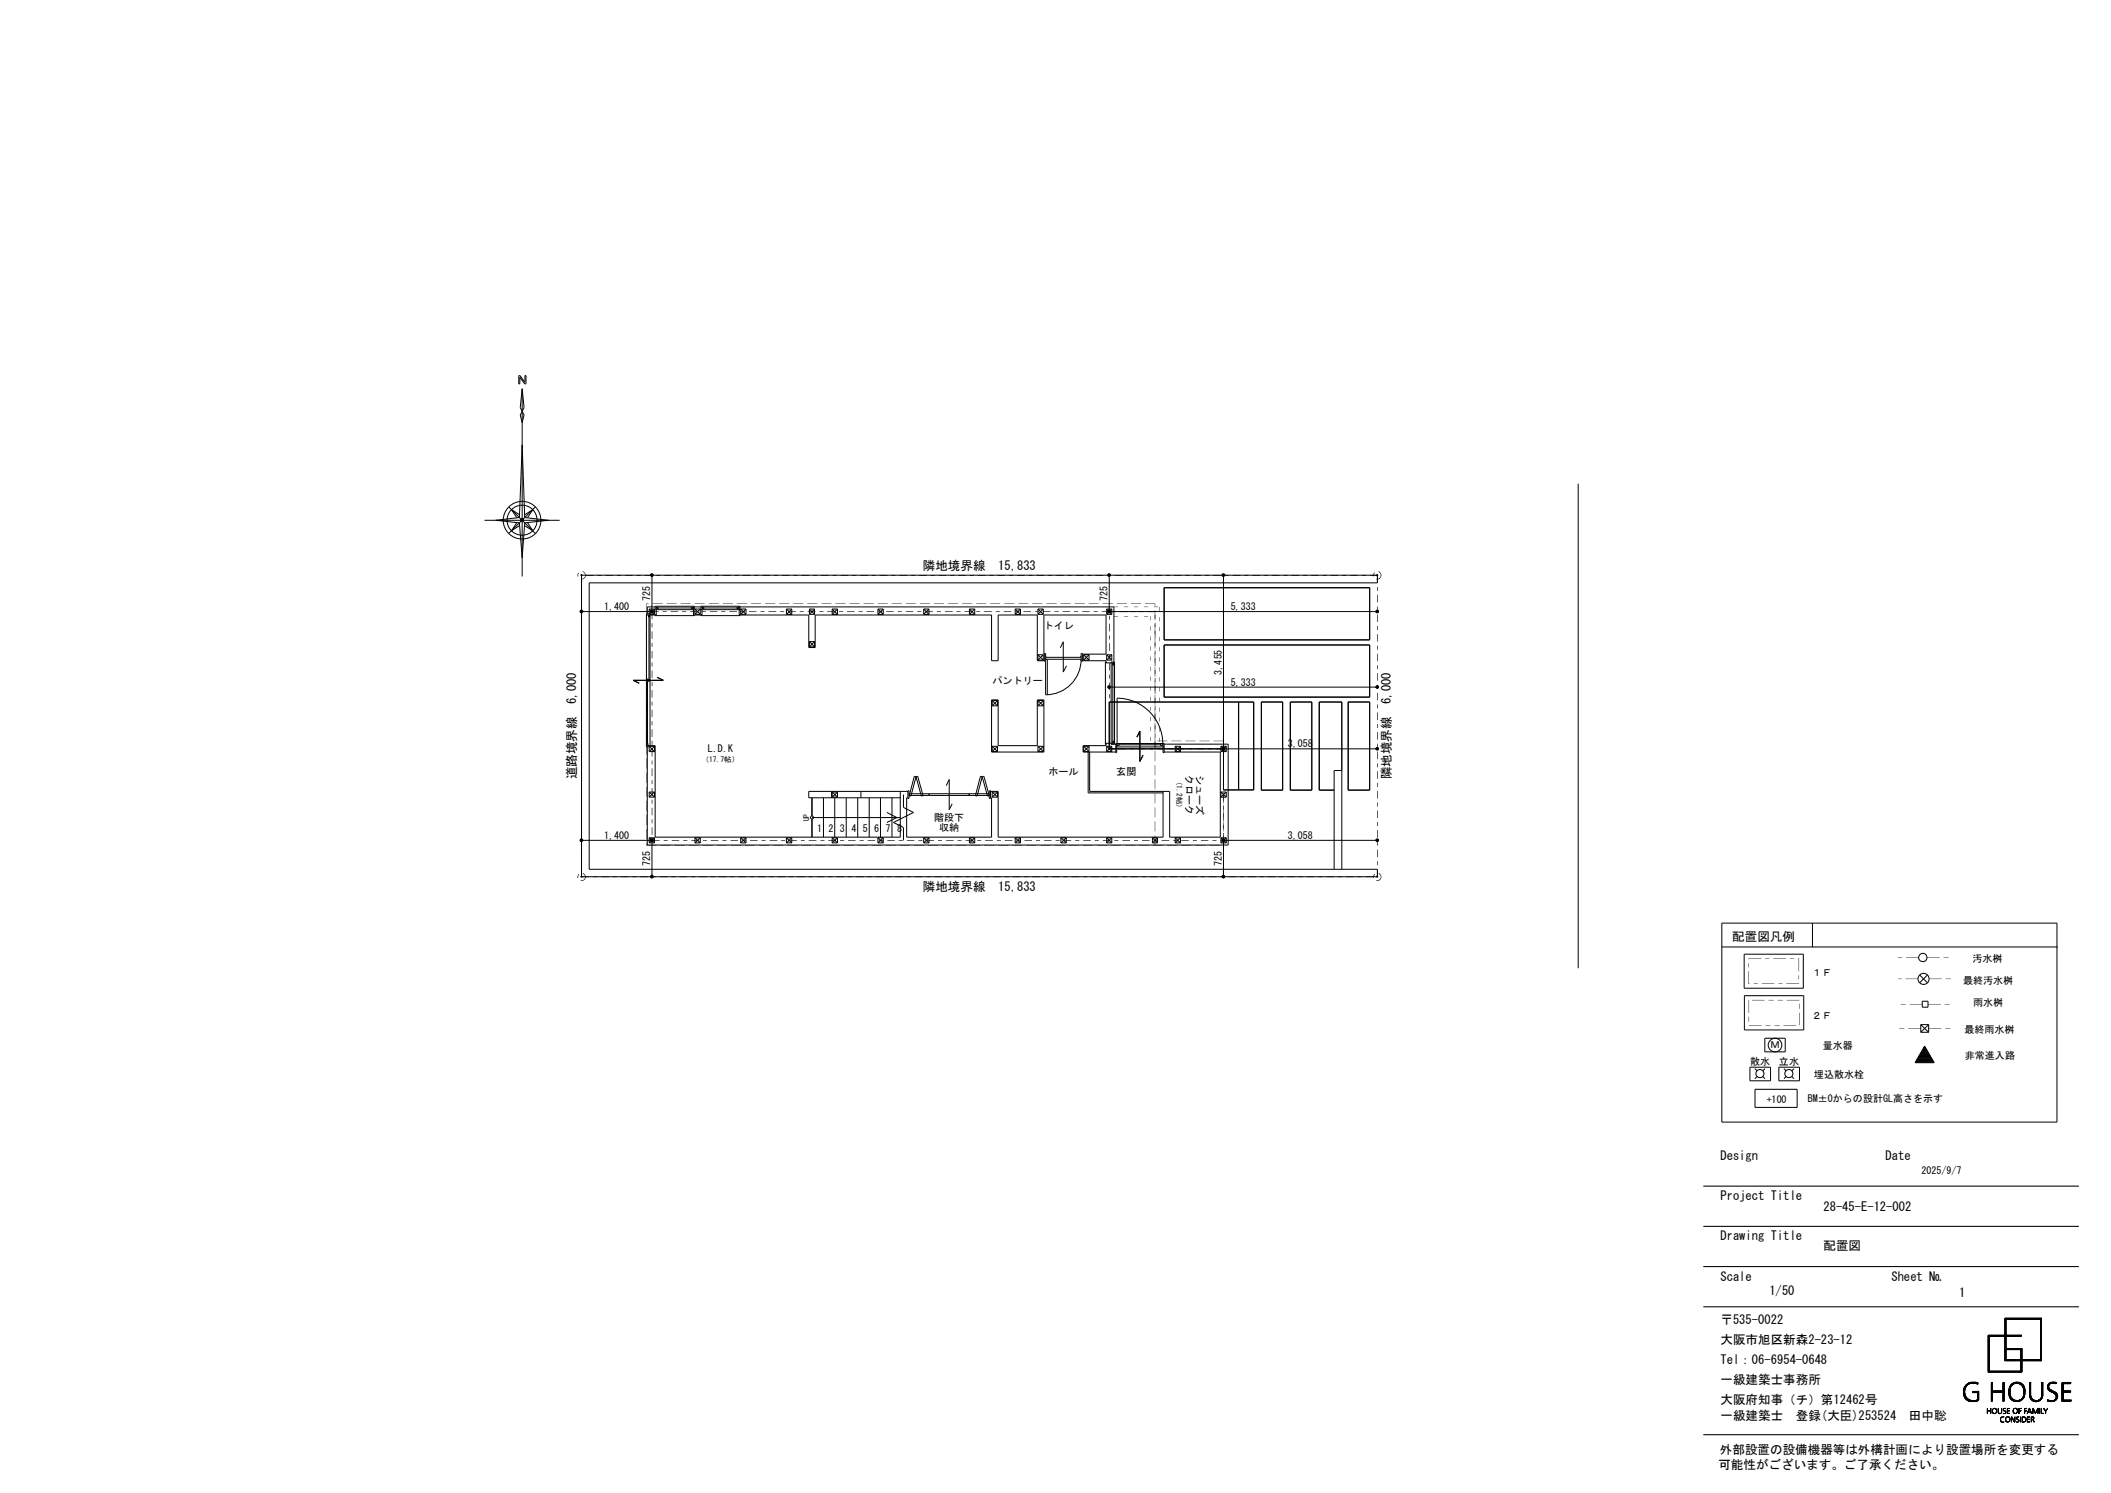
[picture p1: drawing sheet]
<svg xmlns="http://www.w3.org/2000/svg" width="420mm" height="297mm" viewBox="0 0 420 297" stroke-linecap="round" stroke-linejoin="round" font-family="sans-serif">
<defs><g id="words">
<g font-size="2.5">
<text x="183.6" y="113.5">隣地境界線</text>
<text x="198.6" y="113.5">15,833</text>
<text x="114.6" y="140" transform="rotate(-90 114.6 140)">6,000</text>
<text x="276.7" y="140" transform="rotate(-90 276.7 140)">6,000</text>
<text x="114.6" y="155.1" transform="rotate(-90 114.6 155.1)">道路境界線</text>
<text x="276.7" y="155.1" transform="rotate(-90 276.7 155.1)">隣地境界線</text>
<text x="183.6" y="177.2">隣地境界線</text>
<text x="198.6" y="177.2">15,833</text>
<text x="344.6" y="187.2">配置図凡例</text>
<text x="342.3" y="230.8">Design</text>
<text x="375.1" y="230.8">Date</text>
<text x="342.3" y="238.8">Project Title</text>
<text x="362.8" y="241">28-45-E-12-002</text>
<text x="342.3" y="246.8">Drawing Title</text>
<text x="362.8" y="248.7">配置図</text>
<text x="342.3" y="254.8">Scale</text>
<text x="352" y="257.7">1/50</text>
<text x="376.3" y="254.8">Sheet №</text>
<text x="342.3" y="263.4">〒535-0022</text>
<text x="389.8" y="258">1</text>
<text x="342.3" y="267.4">大阪市旭区新森2-23-12</text>
<text x="342.3" y="271.4">Tel：06-6954-0648</text>
<text x="342.3" y="275.4">一級建築士事務所</text>
<text x="342.3" y="279.4">大阪府知事（チ）第12462号</text>
<text x="342.3" y="282.6">一級建築士　登録(大臣)253524　田中聡</text>
<text x="341.9" y="292.3">可能性がございます。ご了承ください。</text>
<text x="342.2" y="289.2">外部設置の設備機器等は外構計画により設置場所を変更する</text>
</g>
<g font-size="2">
<text x="129.4" y="119.6" transform="rotate(-90 129.4 119.6)">725</text>
<text x="220.3" y="119.6" transform="rotate(-90 220.3 119.6)">725</text>
<text x="120.2" y="121.4">1,400</text>
<text x="207.7" y="125.1">トイレ</text>
<text x="244.9" y="121.4">5,333</text>
<text x="197.5" y="136">パントリー</text>
<text x="243.1" y="134.2" transform="rotate(-90 243.1 134.2)">3,455</text>
<text x="244.9" y="136.4">5,333</text>
<text x="140.8" y="149.7">L.D.K</text>
<text x="256.2" y="148.7">3,058</text>
<text x="208.6" y="154.2">ホール</text>
<text x="222.1" y="154.2">玄関</text>
<text x="235.9" y="154.1" transform="rotate(90 235.9 154.1)">クローク</text>
<text x="238" y="154.1" transform="rotate(90 238 154.1)">シューズ</text>
<text x="120.2" y="166.9">1,400</text>
<text x="162.6" y="165.6">1 2 3 4 5 6 7 8</text>
<text x="185.8" y="163.3">階段下</text>
<text x="186.9" y="165.3">収納</text>
<text x="256.2" y="166.9">3,058</text>
<text x="129.4" y="172.3" transform="rotate(-90 129.4 172.3)">725</text>
<text x="243.1" y="172.3" transform="rotate(-90 243.1 172.3)">725</text>
<text x="390.4" y="191.5">汚水桝</text>
<text x="360.5" y="194.2">１Ｆ</text>
<text x="390.6" y="195.7">最終汚水桝</text>
<text x="360.5" y="202.7">２Ｆ</text>
<text x="392.6" y="200.2">雨水桝</text>
<text x="352.2" y="208.6">Ｍ</text>
<text x="362.6" y="208.7">量水器</text>
<text x="390.8" y="205.6">最終雨水桝</text>
<text x="348.2" y="211.9">散水</text>
<text x="353.9" y="212">立水</text>
<text x="360.9" y="214.5">埋込散水栓</text>
<text x="390.9" y="210.7">非常進入路</text>
<text x="351.5" y="219.4">+100</text>
<text x="359.7" y="219.2">BM±0からの設計GL高さを示す</text>
<text x="382.3" y="233.6">2025/9/7</text>
</g>
<g font-size="1.5">
<text x="139.6" y="151.5">（17.7帖）</text>
<text x="234.1" y="154.8" transform="rotate(90 234.1 154.8)">（1.2帖）</text>
<text x="161" y="163.4" transform="rotate(-90 161 163.4)">UP</text>
</g>
</g></defs>
<path d="M338.9 236h74.7M338.9 244h74.7M338.9 252h74.7M338.9 260h74.7M338.9 285.4h74.7" fill="none" stroke="#000" stroke-width=".21"/>
<g fill="none" stroke="#000" stroke-width=".2">
<path d="M103.2 74.7h.3l.9 1.3v-1.3h.2v1.7h-.2l-1-1.3v1.3h-.2zM103.9 77.3l-.4 3.8 .4 .7M103.9 77.3l.4 3.8-.4 .7M103.9 77.3v37.4M103.9 81.8l.4 .7-.4 1.6-.4-1.6zM103.9 88.5l.5 14.5 4.7 .5-4.7 .5-.5 7-.6-7-4.7-.5 4.7-.5zM314 96.2v96.4M96.4 103.5h14.9M101.2 100.8l5.3 5.3M102.8 104l-1 1.6 1.6-1M103.4 102.4l-1.6-1 1 1.6M104.4 102.4l1.6-1-1.1 1.6"/>
<path d="M104.9 104l1.1 1.6-1.6-1M106.5 100.8l-5.3 5.3M115.7 114.4h158.3v1.6h-156.8v56.9h156.8v1.5h-158.3zM129.7 114.4v7.3h-14M220.7 114.4v7.3h53.3M231.6 116.9h40.9v10.4h-40.9zM243.4 114.4v42.7h6v-17.4h-28.7v9.3h53.3M128.7 135.1h.2v.5h-.2zM128.8 135.6v12.3M129 122.3v.5h.2v-.5M129 135.1h.2v.5h-.2zM129.1 122.8v12.3"/>
<path d="M129.2 122.1h-.6v26.4h.6M129.2 121.2v1M129.2 122.2h1M129.2 121.2h1M129.2 121.2l1 1M129.3 122.2v26.3M130.2 121.2v1M130.2 121.2l-1 1M130.3 120.7h-1.5v1.4M130.3 120.6h7.8v.7h-7.8zM130.3 122.3v.2h7.8v-.2M130.6 120.6v1.7h-2"/>
<path d="M130.6 120.9h.4v.2h-.4M130.8 134.7l1.2 .6h-6l1.2 .6M131 120.9h6.5M138 120.6v1.7h1.7v-1.7M138 120.9h-.5v.2h.5M138.1 120.7h1.3M138.3 121.2v1M138.3 122.2h1M138.3 121.2h1M138.3 121.2l1 1M139.3 121.2v1M139.3 121.2l-1 1"/>
<path d="M139.4 120.6h7.8v.7h-7.8zM139.4 122.3v.2h7.8v-.2M139.7 120.9h.4v.2h-.4M140.1 120.9h6.5M147.1 120.6v1.7h13.8v6.5h1.3v-6.5h35.1v9.1h1.3v-9.1h7.8v9.1h1.4M147.1 120.9h-.5v.2h.5M147.2 120.7h74.4v11M147.4 121.2v1M147.4 122.2h1M147.4 121.2h1M147.4 121.2l1 1M148.4 121.2v1"/>
<path d="M148.4 121.2l-1 1M156.5 121.2v1M156.5 122.2h1M156.5 121.2h1M156.5 121.2l1 1M157.5 121.2v1M157.5 121.2l-1 1M161 122.2h1.1M161 121.2h1.1M161 121.2v1M161 127.6v1.1M161 128.7h1.1"/>
<path d="M161 127.6h1.1M161 127.6l1.1 1.1M161 121.2l1.1 1M162.1 121.2v1M162.1 127.6v1.1M162.1 127.6l-1.1 1.1M162.1 121.2l-1.1 1M165.6 121.2v1M165.6 122.2h1M165.6 121.2h1M165.6 121.2l1 1M166.6 121.2v1"/>
<path d="M166.6 121.2l-1 1M174.7 121.2v1M174.7 122.2h1M174.7 121.2h1M174.7 121.2l1 1M175.7 121.2v1M175.7 121.2l-1 1M183.8 121.2v1M183.8 122.2h1M183.8 121.2h1M183.8 121.2l1 1M184.8 121.2v1"/>
<path d="M184.8 121.2l-1 1M192.9 122.2h1M192.9 121.2h1M192.9 121.2v1M192.9 121.2l1 1M193.9 121.2v1M193.9 121.2l-1 1M197.3 139.2h1.3v9.1h7.8v-9.1h1.3v10.4h-10.4zM197.4 139.4l1.1 1M197.4 139.4h1.1M197.4 139.4v1M198.5 139.4l-1.1 1"/>
<path d="M198.5 139.4v1M202 121.2v1M202 122.2h1M202 121.2h1M202 121.2l1 1M203 121.2v1M203 121.2l-1 1M206.5 122.2h1.1M206.5 121.2h1.1M206.5 121.2v1M206.5 130.3v1M206.5 139.4v1"/>
<path d="M206.5 139.4h1.1M206.5 139.4l1.1 1M206.5 131.3h1.1M206.5 130.3h1.1M206.5 130.3l1.1 1M206.5 121.2l1.1 1M207.6 121.2v1M207.6 130.3v1M207.6 139.4v1M207.6 139.4l-1.1 1M207.6 130.3l-1.1 1M207.6 121.2l-1.1 1"/>
<path d="M207.8 130.1l-.1-7.8h12.3v7.8h-4.7M208 130.6h.1M208 130.7h.1M208 131.1h7.1a7 7 0 0 1-7.1 7.1v-8.2h-.2v1.5h.2M208 130.8h7.1M208 130.6l.1 .2M208.4 131.1v7.1M210.9 128.9l.6-1.2v6l.7-1.2M215.1 130h.2v1.5h-.2zM215.1 130.6h.1M215.1 130.6h-.1v.2M215.1 130.7h.1"/>
<path d="M215.3 131.4h4.7v.5h1.7M215.6 131.3h1.1M215.6 130.3h1.1M215.6 130.3l1.1 1M215.6 130.3v1M216.7 130.3l-1.1 1M216.7 130.3v1M220 131.7h-.1v16.4h.1M220.2 122.2h1M220.2 121.2h1M220.2 131.3h1M220.2 130.3h1"/>
<path d="M220.2 121.2v1M220.2 130.3v1M220.2 121.2l1 1M220.2 130.3l1 1M220.7 136.7h53.3M221.1 131.7h.6v16.4h-.6zM221.2 121.2v1M221.2 130.3v1M221.2 121.2l-1 1M221.2 130.3l-1 1M221.3 131.9v.4h.2v-.4M221.4 132.3v15.1"/>
<path d="M231.6 128.3h40.9v10.4h-40.9zM246.4 139.7v17.4M251 139.7h4.2v17.5h-4.2zM256.7 139.7h4.3v17.5h-4.3zM268.2 139.7h4.3v17.5h-4.3zM128.6 148.3h1.7v18.2h48.8v-9.1M128.7 148.3v-.4h.2v.4M129.2 148.5v1M129.2 157.6v1M129.2 149.5h1M129.2 148.5h1M129.2 148.5l1 1"/>
<path d="M129.2 158.6h1M129.2 157.6h1M129.2 157.6l1 1M130.2 148.5v1M130.2 157.6v1M130.2 148.5l-1 1M130.2 157.6l-1 1M161.5 158.7v3.6M163.8 158.7v7.8M165.4 157.4v1.3M165.6 157.6v1M165.6 158.6h1"/>
<path d="M165.6 157.6h1M165.6 157.6l1 1M166.1 158.7v7.8M166.6 157.6v1M166.6 157.6l-1 1M168.4 158.7v7.8M170.6 158.7v7.8M171.3 157.4v1.3M172.9 158.7v7.8M175.2 158.7v7.8M177.5 158.7v7.8M179.7 158.1v2.5l2 1-3.9 2 1.9 1v2.6"/>
<path d="M180.6 157.4h-19.7v1.3h18.2M180.6 158.7h-.2v7.8h16.9v-7.8h-.2M180.6 157.3h.2v1.5h-.2zM180.8 157.9h16M180.8 158.2h16M181.9 154.4l.3 .1-1 3.9-.3-.1zM182.2 154.5l.4-.1 1 3.9-.3 .1zM184.9 157.9v.3M188.3 156.3l.5-1.2v6l.6-1.2M192.8 157.9v.3M195.1 154.4l.3 .1-1 3.9-.3-.1zM195.4 154.5l1.1 3.9 .3-.1"/>
<path d="M195.4 154.5l.3-.1 1.1 3.9M196.8 157.3h.3v1.5h-.3zM197.1 157.4h1.5v9.1h32.8v-9.1M197.4 149.5h1.1M197.4 148.5h1.1M197.4 158.6h1.1M197.4 157.6h1.1M197.4 140.4h1.1M197.4 148.5v1M197.4 157.6v1M197.4 157.6l1.1 1M197.4 148.5l1.1 1"/>
<path d="M198.5 148.5l-1.1 1M198.5 148.5v1M198.5 157.6v1M198.5 157.6l-1.1 1M206.5 149.5h1.1M206.5 148.5h1.1M206.5 148.5v1M206.5 148.5l1.1 1M206.5 140.4h1.1M207.6 148.5v1M207.6 148.5l-1.1 1M215.6 149.5h1.1"/>
<path d="M215.6 148.5h1.1M215.6 148.5v1M215.6 148.5l1.1 1M216.5 149.6v8.1h14.9M216.7 148.5v1M216.7 148.5l-1.1 1M216.8 149.6v7.8h15.9v9.1h10.1v-16.9h-11.2M220.2 149.5h1M220.2 148.5h1M220.2 148.5v1M220.2 148.5l1 1M221.2 148.5v1"/>
<path d="M221.2 148.5l-1 1M221.3 147.9v-.5h.2v.5M221.7 147.9h-1.7v.4h-4.5v1.3h6.5M221.7 148h.3M222 148.6h9.6M222.2 147.9v1.8h-.2v-1.8h9.6v1.8h-.2v-1.8M222.2 148h.5v.3h-.5v-9.4a9.1 9.1 0 0 1 9.2 9.1M222.7 148.2h8.2M226.2 146.6l.6-1.1v6l.6-1.3M230.9 148h.5v.3h-.5zM231.6 148h12.7v20.1h-115.5v-19.6M233.8 149.5h1.1"/>
<path d="M233.8 148.5h1.1M233.8 148.5v1M233.8 148.5l1.1 1M234.9 148.5v1M234.9 148.5l-1.1 1M242.9 149.5h1.1M242.9 148.5h1.1M242.9 158.6h1.1M242.9 157.6h1.1M242.9 148.5v1M242.9 157.6v1M242.9 148.5l1.1 1"/>
<path d="M242.9 157.6l1.1 1M244 148.5v1M244 157.6v1M244 148.5l-1.1 1M244 157.6l-1.1 1M265.4 157.2h-2.9v-17.5h4.5v33.2M267 153.3h-1.6v19.6M115.7 167.2h14v7.2M129.2 166.7v1M129.2 167.7h1M129.2 166.7h1M129.2 166.7l1 1"/>
<path d="M130.2 166.7v1M130.2 166.7l-1 1M138.3 167.7h1M138.3 166.7h1M138.3 166.7v1M138.3 166.7l1 1M139.3 166.7v1M139.3 166.7l-1 1M147.4 167.7h1M147.4 166.7h1M147.4 166.7v1M147.4 166.7l1 1"/>
<path d="M148.4 166.7v1M148.4 166.7l-1 1M156.5 167.7h1M156.5 166.7h1M156.5 166.7v1M156.5 166.7l1 1M157.5 166.7v1M157.5 166.7l-1 1M161.5 162.9v3.6M161.5 162.6h17.6M165.6 167.7h1M165.6 166.7h1"/>
<path d="M165.6 166.7v1M165.6 166.7l1 1M166.6 166.7v1M166.6 166.7l-1 1M174.7 167.7h1M174.7 166.7h1M174.7 166.7v1M174.7 166.7l1 1M175.7 166.7v1M175.7 166.7l-1 1M176.4 161.6l2 1-2 1M183.8 167.7h1"/>
<path d="M183.8 166.7h1M183.8 166.7v1M183.8 166.7l1 1M184.8 166.7v1M184.8 166.7l-1 1M192.9 167.7h1M192.9 166.7h1M192.9 166.7v1M192.9 166.7l1 1M193.9 166.7v1M193.9 166.7l-1 1M202 167.7h1"/>
<path d="M202 166.7h1M202 166.7v1M202 166.7l1 1M203 166.7v1M203 166.7l-1 1M211.1 167.7h1M211.1 166.7h1M211.1 166.7v1M211.1 166.7l1 1M212.1 166.7v1M212.1 166.7l-1 1M220.2 167.7h1"/>
<path d="M220.2 166.7h1M220.2 166.7v1M220.2 166.7l1 1M221.2 166.7v1M221.2 166.7l-1 1M229.3 167.7h1M229.3 166.7h1M229.3 166.7v1M229.3 166.7l1 1M230.3 166.7v1M230.3 166.7l-1 1M233.8 167.7h1.1"/>
<path d="M233.8 166.7h1.1M233.8 166.7v1M233.8 166.7l1.1 1M234.9 166.7v1M234.9 166.7l-1.1 1M242.9 167.7h1.1M242.9 166.7h1.1M242.9 166.7v1M242.9 166.7l1.1 1M244 166.7v1M244 166.7l-1.1 1M274 167.2h-30.6v7.2"/>
<path d="M342.6 183.6h66.6v39.6h-66.6zM342.6 188.4h66.8M347 189.8h11.8v6.8h-11.8zM347 198.1h11.9v6.8h-11.9zM360.6 183.6v4.8M381.9 194l1.6 1.5M382.4 199.2h1.2v1.2h-1.2zM383.5 194l-1.6 1.5M348.1 212.3h4.2v2.7h-4.2zM349.1 212.6l.5 .4M349.2 216.7h8.3v3.6h-8.3zM349.6 214.2l-.5 .4"/>
<path d="M350.7 214.2l.5 .4M351.1 206.5h4.1v2.8h-4.1zM351.2 212.6l-.5 .4M353.9 212.3h4.1v2.7h-4.1zM354.9 212.6l.4 .4M355.3 214.2l-.4 .4M356.5 214.2l.4 .4M356.9 212.6l-.4 .4M381.1 211.3h3.7M381.1 211.2h3.6M381.2 211.1h3.4M381.3 210.9h3.3"/>
<path d="M381.3 210.9h3.2M381.4 210.7h3M381.5 210.7h2.9M381.5 210.5h2.8M381.6 210.4h2.7M381.6 210.3h2.6M381.7 210.2h2.4M381.8 210.1h2.2M381.8 210h2.2M381.9 209.9h2M382 209.8h1.9M382 209.6h1.8"/>
<path d="M382.1 209.5h1.7M382.1 209.4h1.6M382.1 203.8h1.6M382.1 205.4h1.6M382.1 203.8v1.6M382.1 203.8l1.6 1.6M382.2 209.3h1.4M382.3 209.2h1.2M382.4 209.1h1.1M382.4 209h1M382.5 208.9h.9M382.5 208.8h.8"/>
<path d="M382.6 208.7h.6M382.7 208.5h.5M382.7 208.4h.4M382.8 208.3h.2M382.9 208.2h.1M382.9 208.1l1.9 3.3h-3.8zM383.7 203.8v1.6M383.7 203.8l-1.6 1.6M390.6 277.2l.5 .5M390.6 277.2l.4 .4M390.6 277.1l.4 .4M390.6 277l.4 .5"/>
<path d="M390.6 277l.3 .3M390.6 276.9l.3 .4M390.6 276.8l.3 .4M390.6 276.8l.3 .2M390.6 276.6l.3 .3M390.6 276.5l.3 .3M390.7 277.5l1.3 1.3M390.7 277.5l1.3 1.3-.5-.5M390.7 276.4l.2 .3M390.7 276.3l.2 .3M390.7 276.4l.2 .2M390.7 276.3l.2 .2"/>
<path d="M390.7 276.2l.3 .2M390.7 277.7l1.1 1.1M390.7 276.1l.3 .3M390.8 277.8l.9 .9M390.8 277.8l.9 1M390.8 278l.7 .7M390.8 275.9l.2 .4-.3-.3M390.8 275.8l.3 .3M390.9 275.8l.2 .3M390.9 278.1l.5 .5M390.9 276.9l-.3-.3 .3 .4M390.9 275.7l.3 .3"/>
<path d="M390.9 275.7l.3 .2M391 275.6l.2 .2M391 275.6l.2 .3-.3-.2M391 275.6l.2 .2-.2-.2M391.1 275.5l.2 .3-.3-.2M391.1 277.8l-.4-.5 .4 .5M391.1 275.5l.2 .2-.2-.2M391.2 275.4l.2 .3M391.2 276l-.3-.2 .2 .3M391.2 275.4l.2 .2M391.2 278l-.5-.6 .5 .6M391.2 275.4l.3 .2"/>
<path d="M391.3 275.3l.2 .2M391.4 275.3l.2 .2M391.4 275.3l.1 .2M391.5 275.2l.2 .2-.2-.2M391.5 275.2l.3 .2M391.6 275.1l.2 .2-.2-.1M391.6 278.3l.5 .5M391.6 275.1l.2 .2M391.6 278.4l.5 .4-.4-.4M391.8 278.8l-1.1-1.1 1.1 1.1M391.8 278.4l.4 .4M391.8 275l.2 .3"/>
<path d="M391.8 278.5l.5 .3M391.9 278.8l-1.2-1.2 1.2 1.2M391.9 278.5l.4 .3M391.9 275l.2 .3M392 275.3l-.2-.3 .1 .3M392 278.5l.3 .3M392 275l.2 .2M392 278.6l.4 .2M392 275l.3 .2M392.1 278.6l.3 .2M392.1 275.2l-.2-.2 .3 .2M392.1 275l.3 .2"/>
<path d="M392.2 278.6l.4 .2M392.2 275l.3 .2-.2-.2M392.3 278.6l.3 .2M392.3 275l.3 .2M392.4 275l.3 .2-.3-.2M392.4 278.6l.3 .2M392.5 276.8l.3 .3M392.5 278.6l.3 .2M392.5 277v.1M392.5 276.9v.1M392.5 276.9l.1 .2M392.5 276.8l.2 .3"/>
<path d="M392.6 276.8l.3 .3M392.6 278.6l.3 .2M392.6 276.8l.4 .3-.3-.3M392.6 275l.3 .2M392.7 275l.4 .2M392.7 275l.3 .2M392.8 276.8l.3 .3-.2-.3M392.8 275.2l-.3-.2 .4 .2M392.9 275l.3 .3M392.9 276.8l.3 .3M392.9 278.6l.2 .2M392.9 275l.4 .3"/>
<path d="M392.9 278.8l-.2-.2 .3 .2M393 276.8l.4 .3M393 275l.4 .4M393 278.6l.2 .2M393 276.8l.3 .3M393.1 275l.4 .4-.4-.4M393.1 278.6l.2 .2M393.1 276.8l.3 .3M393.1 276.8l.6 .5M393.2 275l.3 .3M393.2 278.5l.2 .2M393.2 276.8l.5 .4"/>
<path d="M393.2 275l.3 .3-.2-.3M393.2 278.5l.3 .2M393.3 278.8l-.2-.2 .3 .2M393.3 278.5l.2 .2M393.3 276.8l.4 .4M393.3 276.8l.4 .2M393.4 275l.1 .2M393.4 278.1l.3 .4M393.4 278.1l.3 .3M393.4 278l.3 .3M393.4 277.8l.3 .5M393.4 277.5l.3 .4"/>
<path d="M393.4 277.5l.3 .2M393.4 277.3l.3 .4M393.4 277.2l.3 .3M393.4 277.1l.3 .3M393.4 278.4l.2 .2M393.4 278.3l.3 .3M393.4 278.2l.3 .4M393.4 278.2l.3 .2M393.4 277.6l.3 .3M393.4 277.5l.3 .3M393.4 277.3l.3 .3M393.4 276.8l.3 .2"/>
<path d="M393.5 275.1h.1M393.5 276.8l.2 .1M393.6 276.8l.1 .1M393.6 276.8h.1M393.7 276.8h.1M393.7 278l-.3-.3 .3 .3M395.5 273h.1M395.5 272.3l.3 .3M395.5 272.2l.3 .3M395.5 272.1l.3 .3M395.5 271.9l.3 .3M395.5 271.8l.3 .3"/>
<path d="M395.5 271.7l.3 .3M395.5 271.7l.3 .2M395.5 271.6l.3 .3-.3-.2M395.5 271.6l.3 .2M395.5 271.5l.3 .3M395.5 271.4l.3 .3-.3-.2M395.5 271.4l.3 .2M395.5 271.2l.3 .4-.3-.3M395.5 271.1l.3 .3-.3-.2M395.5 271l.3 .4M395.5 270.9l.3 .3M395.5 270.8l.3 .3-.3-.2"/>
<path d="M395.5 270.8l.3 .3M395.5 270.7l.3 .3M395.5 270.6l.3 .3-.3-.2M395.5 270.5l.3 .3M395.5 270.4l.3 .3M395.5 268.4l.3 .1M395.5 268.5l.3 .3M395.5 268.6l.3 .4M395.5 269l.3 .4M395.5 269.2l.3 .3M395.5 269.5l.3 .2M395.5 269.5l.3 .4-.3-.3"/>
<path d="M395.5 269.7l.3 .2M395.5 269.7l.3 .3M395.5 269.8l.3 .3M395.5 270.1l.3 .3M395.5 270.1l.3 .2M395.5 269.9l.3 .4-.3-.3M395.5 272.5l.5 .5M395.5 272.5l.4 .5M395.5 272.6l.4 .4M395.5 272.9l.2 .1-.2-.2 .3 .2-.3-.3 .3 .2M395.5 265.9l.3 .3M395.5 266.2l.3 .4"/>
<path d="M395.5 266.4l.3 .3M395.5 266.7l.3 .1M395.5 266.7l.3 .3M395.5 266.1l.3 .3M395.5 266.8l.3 .4-.3-.2M395.5 266.9l.3 .4M395.5 266.4l.3 .2M395.5 267.3l.3 .2M395.5 267.4l.3 .2M395.5 267.3l.3 .3-.3-.2M395.5 267.2l.3 .3M395.5 267.7l.3 .2"/>
<path d="M395.5 267.1l.3 .3M395.5 267.6l.3 .2M395.5 266.5l.3 .3M395.5 265.9l.3 .2M395.5 265.6l.3 .3M395.5 267.6l.3 .3M395.5 267.7l.3 .3-.3-.2M395.5 267.9l.3 .2M395.5 267.9l.3 .4M395.5 267.4l.3 .3M395.5 267.5l.3 .3M395.5 267.8l.3 .3"/>
<path d="M395.5 268.7l.3 .2M395.5 268.1l.3 .2M395.5 268.9l.3 .2M395.5 269l.3 .2M395.5 268.5l.3 .2M395.5 269.3l.3 .2M395.5 269.3l.3 .3M395.5 271l.3 .2M395.5 271.9l.3 .2M395.5 272.2l.3 .2M395.5 272.6l.5 .4M395.5 268.2l.3 .3"/>
<path d="M395.6 265.6l.3 .3M395.6 265.9l.2 .1-.3-.3 .3 .4M395.8 272.2l-.3-.3 .3 .4M395.8 270.5l-.3-.3 .3 .4M395.8 268.6l-.3-.2 .3 .3M395.8 269.1l-.3-.3 .3 .4M395.8 269.6l-.3-.2 .3 .3M395.8 272.6l-.3-.2 .3 .3M395.8 265.9l-.3-.3 .3 .3M395.8 266.2l-.3-.2 .3 .4M395.8 265.6l.2 .3-.4-.3 .3 .3M395.8 266.6l-.3-.2 .3 .3"/>
<path d="M395.8 267.3l-.3-.3 .3 .3M395.8 268.3l-.3-.2 .3 .3M395.8 265.6l.3 .3M395.8 272.8l.3 .2M395.9 265.6l.3 .3M396 265.6l.2 .3M396 272.8l.3 .2M396.1 265.6l.3 .3M396.1 273l-.2-.2 .3 .2M396.1 272.8l.3 .2M396.1 265.6l.2 .3M396.2 276.3l.2 .3"/>
<path d="M396.2 276.1l.2 .4-.2-.3M396.2 275.8l.2 .4-.2-.3M396.2 275.8l.2 .3M396.2 275.3l.2 .2M396.2 276.5l.5 .5zM396.2 276.6l.3 .4zM396.2 276l.2 .2M396.2 278.7h.1M396.2 278.6l.1 .2M396.2 278.5l.2 .3M396.2 278.4l.2 .3-.2-.3M396.2 278.2l.2 .3"/>
<path d="M396.2 278.2l.2 .2M396.2 278.1l.2 .4M396.2 277.8l.2 .4-.2-.3M396.2 277.7l.2 .4-.2-.3M396.2 277.6l.2 .3-.2-.4 .2 .2M396.2 277.1l.2 .3M396.2 276.9l.2 .3M396.2 276.8l.2 .3M396.2 275.1l.2 .4M396.2 275.2l.2 .3M396.2 265.6l.2 .3M396.2 278.3l.2 .3"/>
<path d="M396.2 278l.2 .3M396.2 277.9l.2 .4M396.2 277.7l.2 .3M396.2 277.6l.2 .4M396.2 277.4l.2 .3M396.2 277.3l.2 .3M396.2 277l.2 .3M396.2 276.7l.2 .3M396.2 276.4l.5 .6M396.2 276l.2 .4M396.2 275.7l.2 .3M396.2 275.4l.2 .3"/>
<path d="M396.2 275.3l.2 .3M396.2 265.6l.4 .3M396.3 272.8l.2 .2M396.3 272.8l.3 .2M396.3 275l.1 .1v-.1M396.4 276.7l.4 .3M396.4 275.8l-.2-.3 .2 .5M396.4 275.8l-.2-.3 .2 .3M396.4 275.2l-.2-.2 .2 .3M396.4 276.9l-.2-.4 .4 .5M396.4 276.9v.1M396.4 277.5l-.2-.3 .2 .4"/>
<path d="M396.4 277.5l-.2-.3 .2 .3M396.4 272.8l.3 .2M396.4 275h.1M396.5 265.6l.3 .3-.2-.3M396.6 276.7l.3 .3M396.6 276.7l.4 .3M396.6 272.8l.3 .2-.4-.2 .2 .2M396.7 265.9l-.3-.3 .3 .3M396.7 272.8l.3 .2M396.7 276.7l.2 .3M396.7 276.7l.3 .3M396.7 265.6l.3 .3-.4-.3 .3 .3"/>
<path d="M396.8 272.8l.3 .2M396.9 272.8l.3 .2-.3-.2M396.9 265.6l.3 .3M397 276.7l.3 .3-.5-.3 .3 .3M397 265.6l.2 .3M397 272.8l.3 .2M397 276.7l.3 .3M397 272.8l.2 .2M397 265.6l.3 .3M397 276.7l.4 .3M397 272.8l.4 .2-.2-.2M397 265.6l.3 .3-.2-.3"/>
<path d="M397 265.9l-.2-.3 .3 .3M397.1 265.6l.2 .3M397.1 276.7l.4 .3-.3-.3M397.1 272.8l.4 .2M397.1 265.6l.3 .3M397.2 276.7l.4 .3-.3-.3M397.2 265.6l.3 .3M397.3 265.6l.4 .3-.3-.3M397.3 265.6l.2 .3M397.3 276.7l.4 .3M397.4 276.7l.3 .3M397.4 272.8l.4 .2-.2-.2"/>
<path d="M397.5 276.7l.3 .3M397.5 265.6l.3 .3M397.5 273l-.2-.2 .3 .2M397.6 265.6l.2 .3M397.6 272.8l.3 .2M397.6 276.7l.2 .3M397.6 276.7l.3 .3M397.7 276.7l.3 .3M397.7 272.8l.4 .2M397.7 265.6l.2 .3M397.8 276.7l.3 .3M397.8 265.6l.3 .3"/>
<path d="M397.8 273l-.2-.2 .3 .2M397.8 272.8l.3 .2M397.9 265.6l.3 .3M398.1 276.7l.3 .3M398.1 272.8l.3 .2M398.1 276.7l.3 .3-.3-.3M398.1 273l-.2-.2 .4 .2M398.1 265.9l-.1-.3 .4 .3M398.2 277l-.3-.3 .4 .3M398.2 276.7l.5 .5-.2-.3M398.2 265.6l.3 .3M398.3 276.7l.4 .5-.4-.5"/>
<path d="M398.3 265.6l.2 .3M398.3 272.8l.2 .2M398.4 265.6l.1 .3M398.4 272.8l.3 .2M398.4 265.6l.3 .3M398.4 273l-.2-.2 .3 .2M398.5 276.3l.2 .3M398.5 276.1l.2 .3M398.5 275.9l.2 .3-.2-.2M398.5 275.9l.2 .3M398.5 275.8l.2 .3-.2-.3M398.5 278.7v.1"/>
<path d="M398.5 278.6l.1 .2M398.5 278.6l.2 .2M398.5 278.4l.2 .4-.2-.3M398.5 278.5l.2 .2M398.5 278l.2 .5M398.5 277.2l.2 .3-.2-.3M398.5 277.1l.2 .4-.2-.3M398.5 276.4l.2 .5-.2-.3M398.5 276.5l.2 .2M398.5 278.3l.2 .3M398.5 277.5l.2 .2M398.5 277.5l.2 .3"/>
<path d="M398.5 275l.2 .4-.2-.2M398.5 275l.2 .3M398.5 273l-.2-.2 .3 .2M398.5 275.3l.2 .3M398.5 275.5l.2 .3-.2-.4 .2 .3M398.5 275.6l.2 .3-.2-.3M398.5 278.3l.2 .4M398.5 277.7l.2 .3M398.5 277.3l.2 .3M398.5 277l.2 .4M398.5 277l.2 .3M398.5 276.6l.2 .4"/>
<path d="M398.5 276.4l.2 .3M398.5 276l.2 .3M398.5 275.8l.2 .3M398.5 275.7l.2 .3M398.5 275.1l.2 .4M398.5 275l.2 .2-.1-.2M398.6 275l.1 .2M398.7 275v.1v-.1M398.7 273l-.2-.2 .4 .2M398.7 265.6l.4 .4-.4-.4M398.7 276.5l-.2-.2 .2 .3M398.7 276.5l-.2-.3 .2 .3"/>
<path d="M398.7 278.5l-.2-.3 .2 .4M398.7 278.2l-.2-.3 .2 .4M398.7 278.1l-.2-.3 .2 .3M398.7 277.9l-.2-.3 .2 .3M398.7 275.5l-.2-.3 .2 .4M398.7 272.8l.4 .2-.2-.2M398.7 265.9l-.2-.3 .6 .6-.2-.3M398.7 275h.1M398.8 265.6l.3 .3M398.9 262.4v.1M398.9 262.4l.2 .2zM398.9 262.3v.2"/>
<path d="M398.9 262.3l.1 .2M398.9 262.3l.2 .3M398.9 263.5l.2 .3M398.9 263.4l.2 .3M398.9 263.4l.2 .2M398.9 263.2l.2 .4M398.9 264.3l.2 .4M398.9 263.1l.2 .3-.2-.1M398.9 264.2l.2 .3-.2-.2M398.9 264.2l.2 .3M398.9 264.1l.2 .1M398.9 262.9l.2 .2"/>
<path d="M398.9 262.8l.2 .3M398.9 263.9l.2 .3M398.9 262.7l.2 .3M398.9 262.6l.2 .3M398.9 263.7l.2 .4M398.9 262.5l.2 .3M398.9 262.5l.2 .2M398.9 263.6l.2 .3-.2-.3M398.9 263l.2 .2M398.9 262.8l.2 .2M398.9 264.8l.2 .3-.2-.2M398.9 263.9l.2 .2"/>
<path d="M398.9 265.1l.2 .2M398.9 264.1l.2 .3M398.9 265.3l.2 .3-.2-.4 .2 .2M398.9 264.5l.2 .3M398.9 265.6l.3 .3M398.9 264.7l.2 .3M398.9 265.7l.2 .2M398.9 264.8l.2 .2M398.9 266.1l.2 .1M398.9 266.2l.2 .4M398.9 265.5l.3 .4-.1-.2M398.9 266.4l.2 .2"/>
<path d="M398.9 266.5l.2 .3M398.9 266.1l.2 .3M398.9 266.8l.2 .4-.2-.3M398.9 267l.2 .3M398.9 266.4l.2 .3M398.9 267.2l.2 .3-.2-.2M398.9 267.3l.2 .2M398.9 267.3l.2 .3M398.9 266.7l.2 .3M398.9 267.4l.2 .4-.2-.3M398.9 267.5l.2 .3M398.9 267.1l.2 .3"/>
<path d="M398.9 267.8l.2 .3-.2-.2M398.9 268l.2 .2M398.9 267.9l.2 .3-.2-.2M398.9 268.2l.3 .3M398.9 267.8l.2 .3M398.9 268l.6 .5M398.9 268.1l.4 .4M398.9 268.5l.2 .2M398.9 268.5l.2 .4M398.9 268.1l.3 .4-.1-.1M398.9 268.6l.2 .4M398.9 268.4l.2 .3"/>
<path d="M398.9 268.9l.2 .2-.2-.2M398.9 268.8l.2 .3M398.9 269.1l.2 .4-.2-.3M398.9 269.1l.2 .2M398.9 269.5l.2 .2M398.9 269.6l.2 .1M398.9 269.4l.2 .3M398.9 269.7l.2 .2M398.9 269.6l.2 .3M398.9 269.8l.2 .3M398.9 269.9l.2 .2M398.9 270l.2 .2"/>
<path d="M398.9 270.1l.2 .4-.2-.3M398.9 270.3l.5 .4M398.9 270.3l.4 .4M398.9 270.3l.4 .4-.2-.2M398.9 270.3l.3 .4M398.9 270.4l.3 .3M398.9 270.7h.1M398.9 270.6l.1 .1M398.9 270.5l.2 .2M398.9 270.6l.2 .1M398.9 269.9l.2 .3M398.9 269.3l.2 .2"/>
<path d="M398.9 268.9l.2 .3M398.9 265.3l.5 .6M398.9 264.7l.2 .2M398.9 264.3l.2 .2M398.9 272.8l.3 .2-.3-.2M398.9 262.2l.3 .3M399 272.8l.3 .2M399 262.2l.3 .3M399 262.5h.1M399.1 262.5l-.2-.3 .3 .3M399.1 262.5h.1M399.1 264.8l-.2-.2 .2 .3"/>
<path d="M399.1 263.3l-.2-.3 .2 .4M399.1 263.1l-.2-.2 .2 .3M399.1 265.2l-.2-.2 .2 .3M399.1 265.6l.2 .3-.4-.5 .4 .5M399.1 266.6l-.2-.2 .2 .3M399.1 266.9l-.2-.2 .2 .3M399.1 267.9l-.2-.3 .2 .4M399.1 268.4l-.2-.2 .2 .4M399.1 269.2l-.2-.2 .2 .3M399.1 269.6l-.2-.3 .2 .3M399.1 270l-.2-.3 .2 .3M399.2 272.8l.1 .2"/>
<path d="M399.2 265.6l.3 .3M399.2 270.5l.3 .2M399.2 272.8l.4 .2M399.2 272.8l.3 .2M399.2 262.2l.3 .3M399.2 268.3l.3 .2M399.3 262.2l.4 .3M399.3 265.6l.2 .3M399.3 262.5l-.2-.3 .4 .3M399.3 265.6l.3 .3M399.3 268.3l.4 .2M399.4 272.8l.4 .2-.3-.2"/>
<path d="M399.4 265.6l.3 .3M399.4 270.5l.3 .2-.5-.2 .3 .2M399.5 262.2l.3 .3M399.5 268.3l.3 .2M399.5 270.5l.3 .2M399.5 265.6l.3 .3M399.5 268.3l.2 .2M399.5 270.5l.3 .2-.2-.2M399.5 272.8l.3 .2M399.6 262.2l.3 .3M399.6 268.3l.3 .2M399.6 277l.4 .5"/>
<path d="M399.6 277l.3 .3M399.6 276.7l.3 .3-.3-.4 .3 .3M399.6 276.9l.3 .3M399.6 276.5l.3 .3-.3-.2M399.7 277.5l1.3 1.3M399.7 277.5l.4 .4M399.7 277.4l.3 .4M399.7 277.3l.3 .3M399.7 276.4l.2 .3M399.7 276.4l.2 .2M399.7 276.3l.2 .3M399.7 276.3l.2 .2"/>
<path d="M399.7 262.2l.3 .3-.2-.3M399.7 268.3l.3 .2M399.7 270.5l.3 .2-.2-.2M399.7 272.8l.3 .2M399.7 277.6l1.2 1.2M399.7 277.7l1.1 1.1-1.1-1.1M399.7 265.6l.3 .3-.4-.3 .2 .3M399.7 270.5l.3 .2M399.7 268.3l.2 .2M399.7 276.2l.2 .3M399.8 276l.2 .4M399.8 276.1l.2 .2"/>
<path d="M399.8 265.6l.2 .3M399.8 272.8l.2 .2-.2-.2M399.8 277.9l.8 .8M399.8 276l.2 .2M399.8 275.9l.2 .2M399.8 275.8l.2 .3-.2-.3M399.8 262.2l.3 .3M399.8 270.5l.3 .2M399.8 265.6l.3 .3M399.8 278l.6 .6M399.8 275.8l.3 .2M399.8 273l-.2-.2 .3 .2"/>
<path d="M399.8 262.2l.2 .3M399.8 272.8l.3 .2M399.8 278l.7 .7M399.9 278.1l.4 .5M399.9 275.8l.2 .2M399.9 275.7l.2 .2M399.9 272.8l.2 .2M399.9 262.2l.2 .3M399.9 265.6l.3 .3M399.9 270.5l.2 .2-.2-.2M399.9 275.6l.2 .2M399.9 277.1l-.3-.3 .3 .4"/>
<path d="M399.9 262.2l.4 .3M399.9 270.5l.4 .2M400 268.3l.2 .2-.2-.2M400 268.5l-.2-.2 .2 .2M400 270.5l.2 .2M400 275.5l.2 .3-.2-.2M400 272.8l.2 .2M400 268.3l.4 .2-.3-.2M400 275.5l.3 .2-.3-.2M400 268.5l-.2-.2 .4 .2M400 272.8l.3 .2M400 265.6l.3 .3"/>
<path d="M400.1 265.6l.3 .3M400.1 270.5l.3 .2M400.2 275.3l.2 .2M400.2 265.6l.3 .3M400.2 270.5l.4 .2-.3-.2M400.2 268.3l.2 .2M400.2 275.3l.3 .2M400.2 262.2l.3 .3M400.2 265.9l-.2-.3 .3 .3M400.2 268.3l.3 .2M400.2 272.8l.4 .2M400.3 275.6l-.2-.2 .2 .3"/>
<path d="M400.3 275.2l.2 .3-.2-.2M400.3 262.2l.3 .3-.2-.3M400.3 268.3l.3 .2M400.3 275.6l-.2-.2 .3 .2M400.3 275.2l.3 .2M400.3 270.5l.4 .2M400.4 275.2l.3 .2M400.4 262.5l-.3-.3 .3 .3M400.4 268.3l.2 .2M400.4 272.8l.3 .2-.3-.2M400.4 273l-.3-.2 .3 .2M400.4 278.3l.5 .5"/>
<path d="M400.4 262.2l.3 .3-.2-.3M400.4 268.3l.3 .2-.2-.2M400.4 265.6l.3 .3M400.5 262.2l.2 .3M400.5 270.5l.3 .2M400.5 268.3l.2 .2M400.5 262.2l.3 .3M400.5 265.6l.3 .3-.2-.3M400.5 268.3l.3 .2M400.6 278.7l-.8-.8 .8 .8M400.6 275.1l.2 .2-.2-.2M400.6 262.2l.3 .3"/>
<path d="M400.6 265.9l-.3-.3 .3 .3M400.6 272.8l.1 .2M400.6 275l.3 .3M400.6 265.6l.3 .3-.2-.3M400.6 268.3l.3 .2M400.6 270.5l.2 .2M400.6 272.8l.3 .2M400.6 278.4l.5 .4M400.6 262.2l.4 .3M400.6 268.3l.6 .2M400.7 275.3l-.2-.2 .2 .2M400.7 275l.2 .3"/>
<path d="M400.7 262.2l.2 .3M400.7 268.3l.2 .2M400.7 272.8l.3 .2M400.7 278.5l.5 .3-.4-.3M400.7 265.6l.3 .3M400.8 275l.2 .3M400.8 275l.2 .3-.4-.3M400.8 270.7l-.2-.2 .3 .2M400.8 275l.3 .2-.2-.2M400.8 265.6l.3 .3-.2-.3M400.8 270.5l.3 .2-.2-.2M400.9 278.5l.3 .3-.3-.2"/>
<path d="M400.9 265.6l.3 .3M400.9 270.5l.3 .2-.2-.2M400.9 275l.3 .2M400.9 270.7l-.3-.2 .4 .2M400.9 262.2l.3 .3M400.9 268.3l.3 .2M401 278.6l.3 .2M401 262.2l.4 .3-.2-.3M401 272.8l.3 .2M401 262.5l-.2-.3 .4 .3M401 262.2l.2 .3M401 265.6l.3 .3"/>
<path d="M401 268.3l.3 .2M401 270.5l.3 .2M401 273l-.2-.2 .4 .2M401.1 265.6l.3 .3M401.1 268.3l.3 .2-.2-.2M401.2 265.6l.3 .3M401.2 268.3l.2 .2M401.2 278.6l.2 .2-.2-.2 .1 .1M401.2 262.2l.3 .3M401.2 265.9l-.3-.3 .3 .3M401.2 270.5l.3 .2M401.2 272.8l.2 .2-.3-.2 .2 .2"/>
<path d="M401.2 275h.1M401.2 278.6l.3 .2zM401.2 270.5l.2 .2M401.2 268.3l.3 .2M401.2 272.8l.3 .2M401.3 275l.3 .3M401.3 275.2l-.3-.2 .4 .2M401.3 278.6l.3 .2-.2-.2M401.3 262.2l.3 .3M401.3 268.3l.3 .2M401.3 270.5l.2 .2M401.3 270.7l-.2-.2 .3 .2"/>
<path d="M401.3 272.8l.2 .2M401.3 275h-.1l.2 .2M401.3 275l.2 .3M401.3 275l.4 .3M401.3 262.2l.2 .3M401.3 270.5l.3 .2M401.3 272.8l.3 .2M401.3 278.6l.2 .2M401.4 268.3l.3 .2M401.4 278.6l.4 .2M401.4 278.6l.3 .2-.3-.2M401.4 272.8l.3 .2"/>
<path d="M401.4 275l.5 .4M401.4 262.2l.2 .3-.2-.3 .4 .3M401.4 265.6l.3 .3M401.5 265.6l.3 .3-.3-.3M401.5 270.5l.5 .2-.3-.2M401.5 272.8l.2 .2M401.5 265.9l-.2-.3 .4 .3M401.5 270.5l.2 .2M401.5 272.8l.4 .2M401.5 275l.5 .5M401.6 275l1.2 1.2M401.6 262.2l.2 .3"/>
<path d="M401.6 265.6l.3 .3M401.6 268.3l.4 .2-.3-.2M401.6 270.7l-.2-.2 .3 .2M401.6 272.8l.2 .2M401.7 275.3l-.3-.3 .4 .3M401.7 275l1.1 1.1M401.7 278.5l.3 .2M401.7 265.6l.3 .3M401.7 272.8l.4 .2-.3-.2M401.7 262.2l.3 .3-.4-.3 .3 .3M401.7 270.5l.3 .2M401.7 268.5l-.2-.2 .3 .2"/>
<path d="M401.7 275l1.1 1-1-1M401.8 278.5l.2 .2M401.8 278.5l.2 .2-.1-.2M401.8 265.6l.3 .3M401.8 262.2l.3 .3M401.8 268.3l.5 .6M401.8 270.5l.5 .5-.4-.5 .3 .2M401.8 278.8l-.1-.2 .2 .2M401.8 265.9l-.1-.3 .2 .3M401.8 268.3l.5 .4M401.9 278.4l.2 .3M401.9 275l.9 .9"/>
<path d="M401.9 268.3l.4 .4M401.9 265.6l.3 .3M401.9 262.2l.3 .3M401.9 268.3l.4 .3M401.9 272.8l.1 .1M402 278.4l.2 .2M402 275.1l.7 .7M402 262.2l.2 .3M402 270.5l.3 .3M402 272.8l.2 .2M402 268.6l.3 .4M402 268.9l.3 .2-.3-.2"/>
<path d="M402 268.9l.3 .3M402 269.1l.3 .4-.3-.3M402 269.3l.3 .3M402 269.4l.3 .2M402 269.6l.3 .1M402 269.7l.3 .2M402 269.6l.3 .3-.3-.2M402 269.9l.3 .2M402 269.7l.3 .3M402 269.8l.3 .4M402 270.1l.3 .4-.3-.3M402 270.3l.5 .4"/>
<path d="M402 270.3l.4 .4-.4-.3 .2 .1M402 270.5l.3 .2M402 270.9l.3 .3-.3-.4 .3 .3M402 271l.3 .3M402 271.2l.3 .2M402 271.2l.3 .4M402 271.3l.3 .2M402 271.4l.3 .3M402 271.7l.3 .2-.3-.3 .3 .2M402 271.5l.3 .2M402 271.8l.3 .4-.3-.3M402 271.8l.3 .2"/>
<path d="M402 272.2l.3 .2M402 272.2l.3 .3M402 272.4l.3 .4M402 272.6l.3 .2M402 272.7l.3 .3-.3-.2M402 272.4l.3 .2M402 272.1l.3 .3M402 270.8l.3 .2M402 270l.3 .3M402 269.5l.3 .2M402 269.4l.3 .3M402 269.1l.3 .2"/>
<path d="M402 268.8l.3 .3M402 270.4l.1 .1M402 272.9l.2 .1M402 275.1l.7 .6M402.1 278.3l.2 .3-.3-.3M402.1 265.6l.1 .1M402.1 262.2l.2 .3M402.1 268.3l.2 .2M402.1 278.3l.2 .2M402.1 265.6h.1M402.1 262.2l.3 .3M402.1 268.3l.2 .1"/>
<path d="M402.2 278.6l-.3-.2 .2 .2M402.2 278.3l.2 .2M402.2 262.2l.2 .3M402.2 265.8l-.2-.2 .2 .2M402.2 268.5l.1 .1M402.2 278.3l.1 .2-.2-.2M402.2 275.2l.4 .4M402.2 278.2l.2 .2M402.2 278.2l.2 .2-.2-.1M402.3 278.2l.2 .2M402.3 275.3l.2 .2M402.3 268.5l-.3-.2 .3 .3"/>
<path d="M402.3 270.7l-.3-.2 .3 .4M402.3 268.5h.1M402.3 278.2l.1 .2-.2-.2M402.3 278.2l.2 .1M402.3 278.1l.2 .2M402.3 268.3v.1M402.3 269.2l-.3-.2 .3 .3M402.3 270.2l-.3-.2 .3 .3M402.3 271.7l-.3-.2 .3 .3M402.3 272.2l-.3-.3 .3 .4M402.3 272.5l-.3-.2 .3 .3M402.3 272.8l-.3-.2 .3 .3"/>
<path d="M402.3 278l.2 .3M402.3 275.8l.6 .5M402.4 278l.2 .3-.2-.3M402.4 277.9l.2 .3M402.4 275.9l.5 .5M402.4 270.5l.3 .2M402.5 277.9l.2 .2M402.5 276l.4 .5-.4-.4M402.5 262.5l-.3-.3 .3 .3M402.5 277.8l.2 .2M402.5 277.7l.3 .3M402.5 270.5l.3 .2-.3-.2"/>
<path d="M402.5 277.6l.3 .3M402.5 277.6l.3 .2M402.5 277.5l.3 .3M402.5 276.2l.4 .6M402.5 262.2l.5 .3-.3-.3M402.5 277.5l.3 .2M402.5 276.1l.4 .5M402.5 277.7l.3 .2M402.6 277.5l.2 .2-.2-.2M402.6 277.3l.2 .3M402.6 277.3l.2 .2M402.6 276.5l.3 .3"/>
<path d="M402.6 277.2l.2 .3M402.6 262.5l-.3-.3 .5 .3M402.6 270.5l.3 .2M402.6 270.7l-.3-.2 .3 .2M402.6 276.6l.3 .2M402.6 276.6l.3 .4-.3-.3M402.6 276.8l.3 .3M402.6 276.9l.3 .3M402.6 277.2l.3 .3M402.6 277.1l.3 .3M402.6 277l.3 .3M402.6 270.5l.2 .2"/>
<path d="M402.7 270.5l.3 .2M402.8 278l-.3-.3 .2 .4M402.8 270.5l.3 .2-.3-.2M402.8 277.6l-.2-.2 .2 .3M402.8 262.2l.2 .3M402.9 262.2l.3 .3M403.1 270.5l.3 .2-.3-.2M403.1 262.2l.2 .3M403.1 270.7l-.2-.2 .3 .2M403.2 262.2l.3 .3M403.2 262.5l-.2-.3 .3 .3M403.2 270.7l-.2-.2 .3 .2"/>
<path d="M403.3 262.2l.2 .3M403.3 270.5l.3 .2-.4-.2 .2 .2M403.4 270.5l.2 .2M403.4 262.2l.3 .3-.4-.3 .3 .3M403.4 270.5l.3 .2M403.5 262.2l.2 .3M403.5 262.2l.3 .3M403.7 262.2l.2 .3M403.7 270.5l.2 .2M403.7 262.2l.3 .3M403.7 270.5l.3 .2M403.8 276.6l.2 .2"/>
<path d="M403.8 276.7l.2 .5M403.8 276.9l.2 .3M403.8 277l.2 .4-.2-.2M403.8 277.1l.2 .4-.2-.3M403.8 277.4l.3 .3M403.8 277.5l.3 .3M403.8 277.7l1.1 1.1M403.8 277.8l1 1M403.8 262.2l.2 .3M403.8 270.7l-.3-.2 .3 .2M403.8 275l.2 .4-.2-.2M403.8 275.4l.2 .4-.2-.3"/>
<path d="M403.8 275.6l.2 .3M403.8 275.9l.2 .3M403.8 275.9l.2 .3-.2-.2M403.8 277.5l.3 .4-.3-.3M403.8 277.3l.2 .4M403.8 277.3l.2 .3M403.8 276.9l.2 .4M403.8 276.6l.2 .4M403.8 276.5l.2 .3M403.8 276.4l.2 .4M403.8 276.4l.2 .3M403.8 276.1l.2 .3"/>
<path d="M403.8 276l.2 .3M403.8 275.6l.2 .5-.2-.3M403.8 275.1l.2 .4M403.8 277.9l.9 .9M403.8 262.2l.3 .3M403.8 270.5l.4 .2M403.9 278l.7 .8M403.9 270.5l.2 .2M403.9 275l.1 .3M403.9 278.1l.6 .6M403.9 278.1l.6 .7M403.9 278.2l.6 .5"/>
<path d="M404 270.5l.3 .2M404 278.3l.4 .4M404 275v.2M404 275.5l-.2-.3 .2 .5M404 276.5l-.2-.3 .2 .4M404 278.3l.3 .3M404 275h.1M404.1 262.2l.2 .3-.4-.3 .3 .3M404.1 270.5l.2 .2M404.1 262.2l.3 .3M404.1 270.5l.3 .2-.2-.2M404.2 278l-.4-.4 .4 .4"/>
<path d="M404.2 262.2l.3 .3-.3-.3M404.2 278.1l-.4-.4 .5 .6M404.2 270.5l.3 .2M404.3 270.5l.3 .2M404.3 270.5l.2 .2M404.4 270.5l.3 .2M404.4 278.3l.5 .5M404.4 262.2l.3 .3-.4-.3 .2 .3M404.5 278.4l.5 .4-.4-.3M404.5 270.5l.2 .2M404.6 262.2l.3 .3M404.6 278.5l.5 .4-.4-.4"/>
<path d="M404.6 262.2l.2 .3M404.7 262.2l.2 .3M404.7 278.5l.3 .4M404.7 262.5l-.2-.3 .3 .3M404.7 262.2l.3 .3-.2-.3M404.7 262.2l.3 .3M404.7 270.5l.4 .2-.2-.2M404.8 262.2l.3 .3M404.8 278.6l.3 .3-.3-.3M404.8 270.7l-.2-.2 .4 .2M404.9 278.6l.3 .3M404.9 262.2l.2 .3"/>
<path d="M404.9 262.2l.5 .3M404.9 270.5l.4 .2M404.9 278.6l.3 .2M405 262.2l.2 .3M405 270.5l.2 .2M405 270.5l.4 .2-.2-.2M405.1 278.6l.3 .2-.4-.2 .3 .2M405.1 270.5l.3 .2M405.2 278.6l.2 .2M405.2 278.6l.3 .2-.2-.2M405.2 262.2l.3 .3-.2-.3M405.3 262.2l.3 .3"/>
<path d="M405.4 270.5l.3 .2M405.4 278.6l.2 .2-.3-.2M405.4 262.2l.3 .3M405.5 270.7l-.3-.2 .3 .2M405.5 262.2l.3 .3M405.6 262.2l.2 .3M405.6 270.7l-.3-.2 .3 .2M405.6 278.5l.2 .2M405.6 270.5l.3 .2M405.6 270.5l.2 .2M405.6 278.5l.2 .1-.1-.1M405.6 262.2l.3 .3"/>
<path d="M405.6 262.2l.6 .6-.3-.3M405.7 270.5l.2 .2M405.7 278.4l.2 .2M405.7 278.7l-.2-.1 .2 .2M405.7 262.2l.5 .5zM405.8 262.2l.4 .4M405.8 278.7l-.2-.2 .2 .2M405.8 270.5l.3 .2M405.8 278.3l.3 .2M405.8 278.3l.2 .3-.3-.2M405.9 278.3l.2 .2-.3-.2M405.9 278.3l.2 .1"/>
<path d="M405.9 269.3l.3 .4-.3-.2M405.9 269.2l.3 .3M405.9 269.2l.3 .3-.3-.4 .3 .2M405.9 268.9l.3 .4M405.9 268.9l.3 .3M405.9 268.8l.3 .3M405.9 268.8l.3 .2M405.9 268.6l.3 .3M405.9 268.5l.3 .4-.3-.3M405.9 268.4l.3 .3-.3-.2M405.9 268.3l.3 .3-.3-.2M405.9 268.2l.3 .3"/>
<path d="M405.9 268.1l.3 .1M405.9 267.9l.3 .3M405.9 267.8l.3 .3-.3-.3M405.9 267.7l.3 .2M405.9 267.6l.3 .3M405.9 267.5l.3 .3M405.9 267.5l.3 .3-.3-.4 .3 .2M405.9 267.3l.3 .3M405.9 267.3l.3 .2M405.9 267.2l.3 .2M405.9 267l.3 .3M405.9 266.9l.3 .2"/>
<path d="M405.9 266.7l.3 .3-.3-.2M405.9 266.6l.3 .3M405.9 266.2l.3 .3M405.9 266.1l.3 .2M405.9 266l.3 .3M405.9 265.9l.3 .3M405.9 265.8l.3 .3M405.9 265.7l.3 .3M405.9 265.6l.3 .3-.3-.2M405.9 265.5l.3 .3M405.9 265.3l.3 .3M405.9 265.2l.3 .3"/>
<path d="M405.9 265l.3 .4-.3-.1M405.9 264.7l.3 .3M405.9 264.7l.3 .2M405.9 264.5l.3 .4M405.9 264.5l.3 .2M405.9 264.4l.3 .3M405.9 264.3l.3 .3-.3-.2M405.9 264.2l.3 .3M405.9 264.1l.3 .4-.3-.3M405.9 264l.3 .3-.3-.2M405.9 263.9l.3 .3M405.9 263.8l.3 .3"/>
<path d="M405.9 263.7l.3 .3M405.9 263.7l.3 .2M405.9 263.5l.3 .4M405.9 263.4l.3 .3-.3-.1M405.9 263.3l.3 .3M405.9 263l.3 .3M405.9 263l.3 .2M405.9 262.9l.3 .2M405.9 262.8l.3 .3M405.9 262.7l.3 .3M405.9 262.6l.3 .3-.3-.3M405.9 270.7h.1"/>
<path d="M405.9 270.5l.3 .2-.3-.2M405.9 270.4l.3 .3M405.9 270.4l.3 .2M405.9 270.3l.3 .3M405.9 270.2l.3 .3M405.9 269.9l.3 .5M405.9 270.2l.3 .2M405.9 269.7l.3 .4M405.9 269.6l.3 .3M405.9 269.7l.3 .2M405.9 269.6l.3 .2M405.9 269.5l.3 .3"/>
<path d="M405.9 268.7l.3 .2M405.9 267.1l.3 .2M405.9 266.2l.3 .2M405.9 265.9l.3 .2M405.9 264.8l.3 .2M405.9 264.5l.3 .3M405.9 263.9l.3 .2M405.9 262.8l.3 .2M406 262.2l.2 .2M406 278.1l.2 .2M406 278.2l.1 .1M406 278.2l.1 .2-.2-.2"/>
<path d="M406 278.2l.2 .1M406 270.7l-.2-.2 .3 .2M406.1 262.2l.1 .1M406.1 277.9l.2 .2M406.1 277.8l.2 .3M406.2 268.4l-.3-.3 .3 .3M406.2 266.8l-.3-.3 .3 .3M406.2 266.7l-.3-.3 .3 .3M406.2 266.5l-.3-.2 .3 .3M406.2 265.8l-.3-.2 .3 .3M406.2 265.7l-.3-.3 .3 .3M406.2 265l-.3-.2 .3 .4"/>
<path d="M406.2 263.4l-.3-.3 .3 .4M406.2 262.5l-.3-.3 .3 .3M406.2 270.6l-.3-.3 .3 .3M406.2 275l.2 .5-.2-.3M406.2 275.5l.2 .2M406.2 275.8l.2 .3-.2-.4 .2 .3M406.2 276l.2 .4-.2-.3M406.2 276.1l.2 .3-.2-.3M406.2 276.4l.2 .2M406.2 276.4l.2 .3M406.2 276.6l.2 .5M406.2 276.8l.2 .3"/>
<path d="M406.2 276.9l.2 .5-.2-.3M406.2 277.1l.2 .2M406.2 277.4l.2 .2M406.2 277.3l.2 .4-.2-.3M406.2 277.5l.2 .3M406.2 277.7l.2 .3M406.2 277.4l.2 .3-.2-.2M406.2 277.1l.2 .4M406.2 276.5l.2 .3M406.2 277.6l.2 .3M406.2 277.2l.2 .4M406.2 276.6l.2 .3"/>
<path d="M406.2 276.2l.2 .3M406.2 275.9l.2 .4-.2-.3M406.2 275.6l.2 .4M406.2 275.6l.2 .3M406.2 275.3l.2 .4M406.2 275.3l.2 .3M406.2 275.2l.2 .3M406.3 275l.1 .2M406.3 278.2l-.2-.2 .1 .3M406.4 275h.1M406.4 275.7l-.2-.3 .2 .4M406.4 277.1l-.2-.2 .2 .3"/>
<path d="M406.4 276.5l-.2-.3 .2 .4M406.4 275.8l-.2-.3 .2 .3M406.4 275.3l-.2-.3 .2 .3M407.3 275.7l.3 .2M407.3 275.8l2.1 2.1M407.3 275.9l1.2 1.2M407.3 276.1l.8 .8M407.3 278.5l.4 .3M407.3 278.6l.2 .2M407.3 278.7h.1M407.3 278.6l.1 .2M407.3 275.7l.3 .3"/>
<path d="M407.3 275.7l.3 .4M407.4 278.5l.4 .3-.3-.3M407.4 276.3l.4 .5M407.5 275.4l.2 .2M407.5 275.3l.3 .2-.2-.3 .2 .2M407.5 275.3l.2 .3M407.5 278.5l.4 .3-.3-.3M407.5 275.3l.3 .2M407.6 275.2l.2 .2M407.7 275.7l-.3-.2 .2 .3M407.7 276.1l-.4-.3 .4 .3M407.7 278.6l.4 .2-.3-.2"/>
<path d="M407.7 278.8l-.4-.4 .5 .4M407.7 275.1l.1 .3M407.8 275.1l.2 .2M407.8 275.1l.1 .2M407.8 278.6l.3 .2M407.8 275.1l.2 .2-.2-.2M407.8 275l.3 .3M407.9 275l.2 .3M407.9 276.8l-.5-.5 .6 .6M407.9 278.6l.3 .2M408 278.6l.3 .2M408 275l.2 .2"/>
<path d="M408.1 275l.2 .2M408.1 276.5l1.3 1.3M408.1 278.6l.2 .2M408.1 275l.3 .2M408.1 276.9l-.8-.8 .9 .8M408.1 278.6l.3 .2M408.2 278.6l.4 .2-.2-.2M408.2 275l.2 .2M408.3 275l.2 .2M408.3 277l-1-1 1 1M408.3 276.6l1.1 1.1M408.3 275l.3 .2"/>
<path d="M408.3 276.6l1.1 1.1-1-1M408.3 278.6l.3 .2M408.4 278.6l.2 .2M408.4 275l.3 .2M408.4 276.7l1 1M408.5 278.6l.2 .2M408.5 277.1l-1.2-1.2 1.3 1.3M408.5 274.9l.4 .4M408.6 276.8l.8 .8M408.6 278.6l.2 .2-.3-.2M408.6 275l.3 .2M408.6 275l.3 .3-.3-.3"/>
<path d="M408.6 275.2l-.3-.2 .3 .2M408.6 276.8l.8 .7M408.6 278.5l.3 .2M408.7 275l.4 .3M408.7 278.5l.2 .2M408.7 275.2l-.3-.3 .4 .3M408.8 275l.3 .3-.2-.3M408.8 278.4l.1 .3M408.8 278.4l.2 .2M408.9 278.3l.2 .3M408.9 275l.3 .2-.3-.2M408.9 278.3l.2 .2-.2-.2 .3 .1"/>
<path d="M408.9 275l.3 .2v-.2M408.9 278.2l.3 .2M409 278.1l.2 .3M409 278.2l.2 .2M409 277l.2 .2M409 277.5l.4 .4M409 277.6l.4 .4M409 277.6l.4 .5-.3-.4M409 278l.3 .3M409.1 277.8l.3 .3M409.3 277.4l-.6-.5 .6 .6M409.4 278.1l-.3-.2 .2 .3"/>
<path d="M410.2 276.5l.5 .5zM410.2 275.2l.3 .3M410.2 275.3l.3 .2M410.2 275.4l.3 .3M410.2 275.5l.3 .3M410.2 275.6l.3 .4-.3-.3M410.2 275.7l.3 .4M410.2 275.9l.3 .3M410.2 275.9l.3 .5M410.2 276.1l.3 .3M410.2 276.1l.3 .4M410.2 276.2l.3 .4"/>
<path d="M410.2 276.3l.6 .7M410.2 276.4l.6 .6zM410.2 276.7l.3 .4M410.2 276.9l.3 .3M410.2 277l.3 .3-.3-.3M410.2 277.1l.3 .4M410.2 277.3l.3 .4-.3-.3M410.2 277.4l.3 .4M410.2 277.6l.3 .4M410.2 278l.3 .2M410.2 278l.3 .4M410.2 278.1l.3 .3"/>
<path d="M410.2 278.4l.4 .4M410.2 278.5l.3 .3M410.2 278.7l.2 .1M410.2 278.6l.3 .2-.3-.2M410.2 278.3l.5 .5M410.2 278.2l.6 .6M410.2 277.5l.3 .4M410.2 277.2l.3 .3M410.2 276.6l.3 .4M410.2 276.6l.4 .4M410.2 275.3l.3 .3M410.2 275.7l.3 .3"/>
<path d="M410.2 275.8l.3 .3M410.2 276.1l.3 .2M410.2 276.2l.3 .2M410.2 276.4l.3 .2M410.2 276.7l.3 .3M410.2 277.4l.3 .2M410.2 278.1l.3 .2M410.2 278.4l.3 .3M410.2 278.8h.1M410.3 275l.3 .3-.3-.3 .2 .3M410.4 275l.3 .3M410.5 275.1l-.1-.1 .4 .3"/>
<path d="M410.5 275l.5 .3M410.5 278l-.3-.3 .3 .5M410.5 278.6l-.3-.3 .4 .5M410.5 275.3l-.3-.3 .3 .4M410.5 275l.3 .3M410.6 276.7l.3 .3M410.6 278.5l.3 .3-.4-.3 .3 .3M410.7 278.5l.3 .3M410.7 275l.5 .3-.3-.3M410.8 276.7l.3 .3M410.8 276.7l.4 .3M410.8 278.5l.4 .3"/>
<path d="M410.9 275l.4 .3M410.9 277l-.3-.3 .5 .3M410.9 278.5l.3 .3M410.9 276.7l.4 .3-.3-.3M411 278.8l-.3-.3 .4 .3M411 278.5l.3 .3-.2-.3M411 278.5l.3 .3M411.1 278.5l.3 .3M411.1 275l.2 .3M411.1 276.7l.2 .3M411.1 275l.4 .3M411.1 276.7l.4 .3"/>
<path d="M411.1 278.5l.5 .3M411.2 275l.2 .3M411.2 275l.3 .3M411.2 276.7l.3 .3M411.3 275l.3 .3M411.3 278.5l.3 .3M411.3 276.7l.3 .3-.3-.3M411.4 275l.3 .3M411.4 276.7l.3 .3M411.4 278.5l.2 .3M411.4 278.5l.3 .3M411.4 276.7l.2 .3"/>
<path d="M411.4 278.5l.4 .3M411.5 276.7l.3 .3M411.5 278.5l.4 .3M411.6 276.7l.4 .3M411.6 275l.3 .3M411.6 278.5l.3 .3M411.7 275l.3 .3-.3-.3M411.7 278.5l.3 .3M411.7 278.5l.4 .2M411.8 275.3l-.3-.3 .4 .3M411.8 275l.2 .3M411.8 276.7l.2 .2"/>
<path d="M411.8 276.7l.2 .1-.1-.1M411.8 275l.2 .2M411.9 278.8l-.3-.3 .3 .3M411.9 275l.1 .2M412 278.5l.1 .1M412 275h.1M395.4 281.2h.1M395.4 281.1v.1M395.4 281v.1M395.4 280.9v.2M395.4 280.9v.1M395.4 280.8v.1"/>
<path d="M395.4 280.7v.1M395.4 280.6v.1M395.4 280.5h.1M395.4 280.4v.1M395.4 280.3v.1M395.4 280.2v.1M395.4 280.5l.2 .2M395.4 280.7h.1M395.5 280.6l.2 .1M395.6 280.6l.2 .1M395.7 280.6l.1 .1M395.8 280.6l.1 .1"/>
<path d="M395.9 280.6l.1 .1M396 280.8h.1M396 280.5l.1 .2M396 280.5l.1 .1M396 280.4l.1 .1M396 280.3l.1 .2M396 280.3l.1 .1M396 280.2l.1 .1M396 280.2h.1M396 280.5h.1M396 281.2h.1M396 281.1l.1 .1"/>
<path d="M396 281l.1 .1M396 280.9l.1 .1M396 280.8l.1 .2M396.1 280.2h.1M396.1 280.8l-.2-.2 .1 .2M396.4 281l.2 .2M396.4 280.9l.3 .3M396.4 280.8l.1 .1M396.4 280.7l.1 .1M396.4 280.6v.1M396.4 280.8l.1 .2M396.4 280.4l.1 .1"/>
<path d="M396.4 280.3l.1 .2M396.5 280.5v.1M396.5 280.3v.1M396.5 280.2l.1 .1M396.5 280.2h.1M396.6 280.2h.1M396.6 281.1l.1 .1M396.7 280.2h.1M396.7 281.1v.2M396.7 281.2l.1 .1M396.7 281.1l.1 .2M396.7 281.2h.1"/>
<path d="M396.8 281.2h.1M396.8 280.2h.1M396.8 281.2v.1M396.9 281.2h.1M396.9 281.1l.1 .1M397 280.2l.3 .3M397 280.2l.2 .2M397 280.3l-.1-.1 .4 .3M397.1 281.1v.1l-.1-.1M397.1 281.1h.1M397.1 281v.1M397.1 281l.1 .1"/>
<path d="M397.2 280.9v.1M397.2 280.8l.1 .2M397.2 280.8l.1 .1M397.2 280.6l.1 .1M397.2 280.5l.1 .1M397.2 280.7l.1 .1h-.1M397.2 280.6l.1 .2M397.5 280.8l.1 .2M397.5 280.7l.1 .1M397.5 280.2l.1 .1M397.5 280.6l.1 .2M397.5 280.4l.1 .1"/>
<path d="M397.5 280.3l.1 .2M397.5 280.3l.1 .1M397.5 281l.3 .2M397.6 281l.2 .2M397.6 281.1v.1M397.6 280.6v.1M397.6 281.1l-.1-.2 .3 .4M397.7 281.1l.1 .2M397.8 281.1l.1 .2 .2-.1M398 282.6l.3 .4-.3-.4M398 282.7l.3 .2M398 282.5l.1 .2"/>
<path d="M398 282.5l.1 .1M398 282.3l.1 .1M398 282.2l.1 .1M398 282.1l.1 .1h-.1M398 281.2h.1M398 282.7l.2 .2M398 282.1l.1 .1M398 282.1h.1M398 282l.1 .1M398.1 282.4h-.1l.1 .2M398.1 282v.1M398.1 281.1v.1"/>
<path d="M398.1 281.9l.1 .1M398.1 281.9h.2M398.1 281.1h.1M398.2 280.9v.2M398.2 280.8l.1 .1M398.2 280.7l.1 .1h-.1M398.2 280.6l.1 .1M398.2 280.5l.1 .1M398.2 280.4l.1 .1M398.2 280.3l.1 .1M398.2 280.2l.1 .1M398.2 281v.1"/>
<path d="M398.2 280.9l.1 .1M398.2 281.9h.1M398.2 280.2l.1 .2M398.2 281.1h.1M398.3 281.9h.1M398.4 283l-.2-.2 .2 .2M398.4 282.9l.1 .1M398.4 281.8l.2 .1M398.5 282.9l.1 .1M398.5 281.9h-.3h.1M398.5 282.9h.2M398.5 281.8l.1 .1"/>
<path d="M398.5 280.3l.1 .1M398.5 281.1l.1 .1M398.5 280.5l.2 .2M398.5 280.4l.4 .4M398.5 281.2h.1M398.5 280.4l.3 .4M398.6 281.8l.1 .1M398.6 280.2h.1M398.6 281.1l.1 .1M398.6 280.2v.1M398.6 281.9h.1M398.6 281.2h.1"/>
<path d="M398.7 281.9h.1M398.7 280.6l.4 .4-.1-.1M398.7 280.2h.1M398.7 281.2v.1M398.7 280.7l-.2-.2 .3 .2M398.7 280.2h.2M398.8 280.6l.3 .3M398.8 280.1l.1 .1M398.9 281.2h.1M398.9 281.1v.1M398.9 280.1l.1 .1M398.9 280.2h.1"/>
<path d="M398.9 280.7l.2 .1M399 282.5l.1 .2M399 282.4l.1 .2M399 282.3l.1 .1M399 282.2l.1 .2M399 282.2l.1 .1M399 281h.1M399 280.2h.1M399 282.4l.1 .1M399 282.2h.1M399 282.7l.2 .2M399 281.1l-.1 .1"/>
<path d="M399 282v.1M399 282.1l.1 .1M399 282.6l.3 .3M399.1 282l.1 .1M399.1 282v.1M399.2 282.7l-.2-.1 .3 .3M399.2 281.9v.1M399.2 281.9l-.1 .1M399.2 281.9h.1M399.2 282.7l.2 .2-.1-.1M399.3 281.9h.1M399.3 282.8l.2 .1"/>
<path d="M399.3 281.1h.1M399.3 281l.1 .1M399.3 280.7l.1 .1M399.3 280.4h.1M399.3 281.8l.1 .1h-.1M399.3 281.2h.1M399.3 281.1l.2 .1M399.3 280.9l.1 .1M399.3 280.8l.1 .1M399.3 280.6l.1 .1M399.3 280.5l.2 .2M399.3 280.5l.1 .1"/>
<path d="M399.3 280.3l.1 .2M399.3 280.2h.2M399.4 281.8l.1 .1M399.4 280.3v.1M399.4 280.2h.2M399.4 282.8l.1 .1v-.1M399.5 281.8v.1M399.5 281.1l.1 .1M399.5 280.6l.1 .1M399.5 281.9h.1M399.5 282.8l.1 .1M399.5 280.6v.1"/>
<path d="M399.5 280.2h.2M399.5 281.1l.2 .1M399.5 281.8l.4 .4M399.6 282.8h.1M399.6 281.9l-.1-.1 .1 .1M399.6 280.6l.1 .1M399.6 281.8l.3 .4M399.6 281.9l.3 .2M399.6 280.2h.2M399.6 281.9l.2 .2M399.7 280.6l.1 .1M399.7 280.2h.1"/>
<path d="M399.7 282.7l.1 .1-.1-.1M399.7 281.1l.1 .1M399.8 280.2h.1M399.8 282.1l.1 .1M399.8 282.7h.1M399.8 281.9h.1M399.8 282.5l.1 .1M399.8 282.2l.1 .1M399.8 281.1h-.2l.1 .1M399.8 280.6v.1M399.8 282.6v.1M399.8 282.4l.1 .1"/>
<path d="M399.8 282.3l.1 .3M399.8 282.2l.1 .2M399.8 282.4h.1M399.8 281.1v.1M400.1 282.8l.1 .1M400.1 282.7l.1 .2M400.1 282.7l.1 .1M400.1 282.7h.1M400.1 282.4l.1 .1M400.1 282.2l.1 .2M400.1 282.1l.1 .1M400.1 281.9l.4 .4"/>
<path d="M400.1 281.9l.3 .2M400.2 281.9l.2 .2M400.2 282.6v.1M400.2 282v.1M400.2 281.9l.1 .1M400.3 282.1l.2 .2M400.3 282.2l.3 .3M400.4 282.3l.5 .5M400.5 280.7l.1 .1M400.5 280.6l.1 .2M400.5 282.4l.2 .3M400.5 280.7h.1"/>
<path d="M400.5 282.5l.4 .4-.3-.2M400.5 281l.3 .2M400.6 280.6v.1M400.6 281l.1 .2M400.6 280.4v.1h-.1M400.6 280.3v.1M400.6 280.3h.1M400.6 280.8h-.1l.1 .1M400.6 281.1h.1M400.6 280.9l-.1-.1 .1 .2M400.6 280.2h.2M400.6 280.2l.1 .1"/>
<path d="M400.6 282.7l.3 .2M400.6 280.2v.1M400.7 280.2h.1M400.7 282.9h.1M400.8 280.2h.1M400.8 281.1l.1 .1M400.8 281.2l-.3-.3 .4 .3M400.8 282.7l.1 .1M400.8 282.6l.1 .1M400.8 282.5l.1 .1M400.8 282.4l.1 .2M400.8 282.4h.1"/>
<path d="M400.8 282.3l.1 .1M400.8 282.2l.1 .2M400.8 282.2l.1 .1M400.8 282l.1 .2M400.8 281.9h.1M400.9 280.1l.1 .1h-.2M400.9 282v.1M400.9 281.1v.1M400.9 281.2h.1M400.9 281.2h.2M400.9 280.2h.1M401 280.1l.4 .4"/>
<path d="M401 281.1l.1 .1M401.1 281.1v.1M401.1 280.2l.3 .3M401.1 281.1l.1 .1M401.1 280.2l.3 .2M401.2 282.9h.1M401.2 282.8l.1 .2M401.2 282.1v.1M401.2 280.2l.2 .1M401.2 282.2l.2 .2M401.2 281.1h-.1M401.2 280.2l.1 .1"/>
<path d="M401.3 282l-.1 .1M401.3 280.9v.2l-.1-.1M401.3 282.9l.1 .1-.1-.1M401.3 282.4l-.1-.2 .2 .2M401.3 282.2l.4 .5-.3-.4M401.3 280.5h.1M401.3 280.4l.1 .1M401.3 281.9h.1M401.3 280.9h.1M401.3 280.8l.1 .1M401.3 280.7l.1 .1M401.3 280.5l.1 .3"/>
<path d="M401.4 282.4l-.2-.3 .2 .3M401.4 281.9h.1M401.4 282.9h.1M401.4 282.3l.3 .3M401.5 281.9h.1M401.5 282.8l.1 .1M401.5 282.4l.2 .2M401.5 282.9h-.1v.1M401.5 282.4l.2 .1M401.6 281.2h.1M401.6 281.1l.1 .1M401.6 280.9l.1 .2"/>
<path d="M401.6 280.7l.1 .1M401.6 280.4l.1 .1-.1-.1M401.6 280.2l.1 .3-.1-.2M401.6 282.7l.1 .1M401.6 282.6v.1M401.6 280.2h.2M401.6 280.5l.2 .2M401.6 280.9l.1 .1M401.6 280.8l.1 .1M401.6 280.5l.1 .1M401.6 280.2l.1 .1M401.6 282.6l.1 .1"/>
<path d="M401.7 282.8l-.1 .1M401.7 280.9l-.1-.1 .1 .2M401.7 280.2h.1M401.7 280.7l-.1-.1 .2 .1M401.8 280.6l.2 .1-.1-.1M401.8 280.2h.1M401.9 280.2h.1M401.9 280.6l.1 .1M402 282.2v.1M402 282.1v.1M402 282v.2M402 282v.1"/>
<path d="M402 281.9v.1M402 280.2h.1M402 282.2v.2M402 282.3v.1M402 282.4v.1M402 282.4v.3M402 282.9h.1M402 282.8v.1M402 282.7v.2M402 282.7v.1M402 282.6v.1M402 282.6h.1"/>
<path d="M402 281.9h.1M402 280.6l.1 .1M402.1 280.2h.1M402.1 280.6v.1M402.3 282.5l.1 .1M402.3 282.4v.1M402.3 282.3l.1 .1M402.3 282l.1 .2M402.3 282.6l.1 .1M402.3 282.7l.1 .2M402.3 282.7l.2 .2M402.3 282.9h.1"/>
<path d="M402.3 282.1l.1 .1M402.3 281.9h.1M402.4 282.2v.2M402.4 281.9h.1M402.4 282v.1M402.4 282.2v.1M402.4 282.8l.1 .1M402.5 282.8l.1 .1M402.5 281.9h.1M402.6 282.8l.1 .1M402.6 281.9l.2 .1M402.6 282.8h.2"/>
<path d="M402.6 281.9l.1 .1M402.7 281.9l.4 .3M402.8 280.7v.1M402.8 280.5v.3M402.8 280.5l.1 .2M402.8 280.5v.1M402.8 280.4v.1v-.3v.2M402.8 280.2v.1M402.8 282.8v.1M402.8 281.9l.3 .3M402.8 281.2h.1M402.8 280.9v.2v-.3v.1"/>
<path d="M402.8 280.8h.1M402.8 281v.1v-.1M402.8 281.1v.1M402.8 280.2h.1M402.8 282.8h.1M402.8 282l-.1-.1 .4 .3M402.8 281.9l.2 .2M402.8 280.2h.2M402.9 280.6l.1 .1M402.9 282.7l-.1 .1M402.9 282.7h.1M402.9 282.6l.1 .1"/>
<path d="M402.9 282.1l.2 .2M402.9 280.2h.2h-.1M403 280.6l.1 .1M403 282.6v.1M403 282.5l.1 .2M403 282.2l.1 .2-.1-.2M403 280.2h.1M403 282.5l.1 .1M403 282.4l.1 .1-.1-.1M403 282.3l.1 .1M403.1 280.2h.1M403.1 280.7v-.1l.1 .1"/>
<path d="M403.2 280.6h.1M403.2 280.2h.1M403.3 281.2h.1M403.3 281.1l.1 .1M403.3 282.8l.1 .1M403.3 282.7l.2 .2M403.3 282.6l.1 .2M403.3 282.4l.1 .1M403.3 282.1l.1 .1M403.3 282l.1 .1M403.3 282.7h.1M403.3 282.4h.1"/>
<path d="M403.3 281.9h.1M403.3 281.9l.1 .1M403.3 282.2l.2 .2M403.3 282.3l.1 .1M403.4 281.1h.1M403.4 281.9h.1M403.4 280.9v.3M403.4 282.6v.1M403.4 282.4h.1M403.4 280.8l.1 .1M403.4 280.8l.2 .1M403.4 282.8l.1 .1"/>
<path d="M403.4 281.9h.2M403.4 280.8h.1M403.5 280.9v.1M403.5 282.8l.2 .1M403.5 280.7l.1 .2M403.5 282.3l.1 .1M403.5 281.9h.1M403.5 280.6l.1 .1M403.5 282.8l.1 .1M403.5 280.5v.1M403.5 280.7h.1M403.6 282.3v.1"/>
<path d="M403.6 281.9h.1M403.6 280.5h.1M403.6 280.7v.1M403.6 282.3l.1 .1M403.6 280.8l.2 .1M403.6 280.8v.1M403.6 280.4v.1M403.6 280.3v.1M403.6 280.3h.3M403.6 282.8l.1 .1M403.6 281.9h.2M403.6 280.8l.1 .1"/>
<path d="M403.7 282.8l.1 .1M403.7 282.3l.1 .1M403.7 280.2l.2 .2M403.7 281.9h.1M403.7 280.2h.2M403.8 280.3l.1 .2M403.8 280.3l.1 .1M403.8 280.2h.1M403.8 282.3v.1M403.8 282.8h.1M403.8 280.5l.2 .2M403.8 280.8l.1 .1v-.1"/>
<path d="M403.8 280.9l-.1-.1 .2 .1M403.9 282.9h.1M403.9 280.5l.1 .1M403.9 280.6l.1 .2M403.9 280.7l.2 .1M403.9 280.7l.2 .2M404 280.9l.2 .2M404 281l.2 .1M404.1 281.1l.1 .1M404.1 282.7v.2M404.1 282.6l.1 .2M404.1 282.4l.1 .2"/>
<path d="M404.1 282.3l.1 .1M404.1 282.2l.1 .1M404.1 282.1v.1M404.1 281.9l.1 .2M404.1 281.2h.1M404.2 281.9v.1M404.2 282.5v.2M404.2 281.9h.1M404.3 281.9h.1M404.3 282.4l-.1-.1 .2 .1M404.3 282.3l.3 .3M404.4 281.9h.1"/>
<path d="M404.4 281.9l.3 .2M404.4 282.3l.1 .1M404.4 281.1v.1M404.4 280.8l.1 .3-.1-.1M404.4 280.7l.1 .2M404.4 280.6h.1M404.4 280.3l.1 .2M404.4 280.4h.1M404.4 280.3l.1 .1M404.4 280.2l.3 .3M404.4 280.2l.2 .2M404.5 282.3h.1"/>
<path d="M404.5 282.5l.2 .2M404.5 280.2h.1M404.5 282.3v.1M404.5 281.1h-.1l.1 .1M404.5 280.6v.2l-.1-.1M404.5 280.2l.2 .3M404.5 282.3l.1 .1M404.5 281.9l.2 .1M404.5 282.7l.2 .1-.1-.1M404.6 282.3h.1M404.6 282.7l.1 .2M404.6 280.4l.1 .3"/>
<path d="M404.6 280.5l.1 .1M404.6 282.2h.1M404.6 282.1l.1 .1M404.6 280.5l.2 .4M404.6 280.6l.2 .2M404.7 282.2l-.1 .1M404.7 282l-.2-.1 .2 .2M404.7 280.7l.2 .2M404.8 280.9l.2 .3M404.8 281l.2 .1M404.8 281.1l.2 .1M404.9 281.1l.1 .1"/>
<path d="M404.9 281l-.2-.2 .2 .2M405 281.1v.1M405 281.1h.1M405 281h.1M405.1 280.8v.2M405.1 280.8v.1M405.1 280.8h.1M405.2 280.6v.1M405.2 280.6h.1M405.2 280.8h.1M405.2 280.5l.1 .1M405.2 280.5h.1"/>
<path d="M405.3 280.5h.1M405.3 280.4v.1M405.3 280.2v.2M405.3 280.2l.2 .2M405.3 280.2l.2 .1M405.4 281.1l.1 .1M405.4 281h.1M405.4 281l.1 .1M405.4 280.7l.1 .1M405.4 280.5l.1 .2M405.4 280.6l.1 .1M405.4 280.5h.1"/>
<path d="M405.4 280.5l.1 .1M405.4 280.4l.1 .1M405.4 280.2h.1M405.5 280.9l-.1-.1 .1 .3M405.5 280.2h.1M405.5 280.2h-.1l.1 .1M405.8 280.7v.1M405.8 280.9v.2v-.1M405.8 280.6v.2M405.8 280.4v.1M405.8 280.6v.1M405.8 280.5v.1"/>
<path d="M405.8 280.3v.1M405.8 280.2v.1M405.8 280.2h.1M405.8 281.2h.1M405.8 281.1v.1M405.8 280.9v.1M406.1 280.8l.1 .2M406.1 281.2h.1M406.1 281.1l.2 .1M406.1 281l.1 .1M406.1 280.8l.1 .1M406.1 280.2h.1"/>
<path d="M406.1 280.6h.1M406.1 280.2l.1 .1M406.1 280.3l.1 .1M406.1 280.3l.1 .2M406.1 280.7l.1 .1M406.1 280.4l.1 .1M406.2 280.6v.2M406.2 281.1l.2 .1M406.3 281.1l.1 .1M406.4 281.1l.1 .1M406.4 281.1v.1M406.5 281.2h.1"/>
<path d="M406.5 281.1l.1 .1M406.6 281.1v.1M406.6 280.2h.1M406.7 280.3l.3 .5-.2-.2M406.8 280.5l-.3-.3 .5 .4M406.9 280.7l.1 .1M407 280.8v.1M407 280.8v.2M407 280.9v.1M407 281v.1v-.1M407 281.1v.1M407 281.2h.1"/>
<path d="M407 280.5l.1 .1M407.1 280.5v.1M407.1 280.6l-.1 .1M407.2 280.3v.1M407.2 280.3v.2M407.2 280.5h-.1M407.2 280.2v.1M407.2 280.3h.1M407.3 280.2v.1M407.4 280.2h.1"/>
<circle cx="103.9" cy="103.5" r="3.7"/>
<circle cx="103.9" cy="103.5" r="2.98"/>
<circle cx="161.5" cy="162.6" r=".3"/>
<circle cx="382.5" cy="190.5" r=".82"/>
<circle cx="382.7" cy="194.7" r="1.1"/>
<circle cx="350.1" cy="213.6" r=".8"/>
<circle cx="353.2" cy="207.9" r="1.35"/>
<circle cx="355.9" cy="213.6" r=".8"/>
</g>
<g fill="#000">
<path d="M115.7 114.4h.1v1.6h-.1zM115.7 116.8h.1v.8h-.1zM115.7 118.4h.1v1.4h-.1zM115.7 120.6h.1v.9h-.1zM115.7 122.3h.1v1.4h-.1zM115.7 124.5h.1v.8h-.1zM115.7 126.2h.1v1.4h-.1zM115.7 128.4h.1v.8h-.1zM115.7 130h.1v1.5h-.1zM115.7 132.3h.1v.8h-.1zM115.7 133.9h.1v1.5h-.1zM115.7 136.2h.1v.8h-.1zM115.7 137.8h.1v1.6h-.1zM115.7 140.1h.1v.8h-.1zM115.7 141.7h.1v1.6h-.1zM115.7 144.1h.1v.7h-.1zM115.7 145.6h.1v1.6h-.1zM115.7 148h.1v.8h-.1zM115.7 149.5h.1v1.5h-.1zM115.7 151.8h.1v.9h-.1zM115.7 153.5h.1v1.4h-.1zM115.7 155.7h.1v.8h-.1zM115.7 157.4h.1v1.4h-.1zM115.7 159.6h.1v.8h-.1zM115.7 161.2h.1v1.5h-.1zM115.7 163.5h.1v.8h-.1zM115.7 165.1h.1v1.5h-.1zM115.7 167.4h.1v.8h-.1zM115.7 169h.1v1.5h-.1zM115.7 171.3h.1v.8h-.1zM115.7 172.9h.1v1.5h-.1z"/>
<path d="M115.6 115.1h.1a.72 .72 0 0 0 .7-.7l.1-.1a.88 .88 0 0 1-.9 1zM115 114h.2l-.2 .3 .1 .4h-.2zM115.9 113.6l.6 .7h-.1l-.5-.6z"/>
<path d="M136.1 114.4h1.5v.1h-1.5zM134.5 114.4h.8v.1h-.8zM132.2 114.4h1.4v.1h-1.4zM130.6 114.4h.8v.1h-.8zM128.3 114.4h1.5v.1h-1.5zM126.7 114.4h.8v.1h-.8zM124.4 114.4h1.5v.1h-1.5zM122.8 114.4h.8v.1h-.8zM120.5 114.4h1.5v.1h-1.5zM118.9 114.4h.8v.1h-.8zM116.6 114.4h1.5v.1h-1.5zM115.7 114.4l.1 .1z"/>
<path d="M155.6 114.4h1.5v.1h-1.5zM154 114.4h.8v.1h-.8zM151.7 114.4h1.5v.1h-1.5zM150.1 114.4h.8v.1h-.8zM147.7 114.4h1.6v.1h-1.6zM146.2 114.4h.8v.1h-.8zM143.8 114.4h1.6v.1h-1.6zM142.3 114.4h.7v.1h-.7zM140 114.4h1.5v.1h-1.5zM138.3 114.4h.8v.1h-.8z"/>
<path d="M175 114.4h1.6v.1h-1.6zM173.4 114.4h.8v.1h-.8zM171.2 114.4h1.5v.1h-1.5zM169.5 114.4h.8v.1h-.8zM167.3 114.4h1.4v.1h-1.4zM165.7 114.4h.8v.1h-.8zM163.4 114.4h1.4v.1h-1.4zM161.8 114.4h.8v.1h-.8zM159.5 114.4h1.5v.1h-1.5zM157.9 114.4h.8v.1h-.8z"/>
<path d="M194.6 114.4h1.4v.1h-1.4zM193 114.4h.8v.1h-.8zM190.7 114.4h1.5v.1h-1.5zM189.1 114.4h.8v.1h-.8zM186.8 114.4h1.5v.1h-1.5zM185.2 114.4h.8v.1h-.8zM182.8 114.4h1.6v.1h-1.6zM181.3 114.4h.8v.1h-.8zM178.9 114.4h1.6v.1h-1.6zM177.4 114.4h.7v.1h-.7z"/>
<path d="M214 114.4h1.6v.1h-1.6zM212.5 114.4h.7v.1h-.7zM210.1 114.4h1.6v.1h-1.6zM208.5 114.4h.8v.1h-.8zM206.2 114.4h1.6v.1h-1.6zM204.6 114.4h.8v.1h-.8zM202.4 114.4h1.4v.1h-1.4zM200.7 114.4h.8v.1h-.8zM198.5 114.4h1.4v.1h-1.4zM196.8 114.4h.9v.1h-.9z"/>
<path d="M233.6 114.4h1.4v.1h-1.4zM231.9 114.4h.8v.1h-.8zM229.7 114.4h1.4v.1h-1.4zM228 114.4h.9v.1h-.9zM225.8 114.4h1.4v.1h-1.4zM224.2 114.4h.8v.1h-.8zM221.9 114.4h1.5v.1h-1.5zM220.3 114.4h.8v.1h-.8zM217.9 114.4h1.6v.1h-1.6zM216.4 114.4h.8v.1h-.8z"/>
<path d="M253 114.4h1.6v.1h-1.6zM251.5 114.4h.8v.1h-.8zM249.1 114.4h1.6v.1h-1.6zM247.6 114.4h.7v.1h-.7zM245.2 114.4h1.6v.1h-1.6zM243.6 114.4h.8v.1h-.8zM241.3 114.4h1.6v.1h-1.6zM239.7 114.4h.8v.1h-.8zM237.4 114.4h1.5v.1h-1.5zM235.8 114.4h.8v.1h-.8z"/>
<path d="M272.5 114.4h1.5v.1h-1.5zM270.9 114.4h.8v.1h-.8zM268.6 114.4h1.5v.1h-1.5zM267 114.4h.8v.1h-.8zM264.8 114.4h1.4v.1h-1.4zM263.1 114.4h.8v.1h-.8zM260.9 114.4h1.4v.1h-1.4zM259.2 114.4h.9v.1h-.9zM257 114.4h1.4v.1h-1.4zM255.4 114.4h.8v.1h-.8z"/>
<path d="M274.7 114.3h.1a.83 .83 0 0 1-.9 .9v-.1a.71 .71 0 0 0 .8-.7zM273.4 113.9l.2 .1-.3 .3 .1 .3-.1 .1-.1-.4zM274.2 113.7h.3l.3 .6h-.1l-.5-.5z"/>
<path d="M128.6 120.1l.1 2zM128.6 122.9l.1 2zM128.6 125.7l.1 2zM128.6 128.5l.1 2zM128.6 131.3l.1 2zM128.6 134.1l.1 2zM128.6 136.9l.1 2zM128.6 139.7l.1 2zM128.6 142.5l.1 2zM128.6 145.3l.1 2zM128.6 148.1l.1 2zM128.6 150.9l.1 2zM128.6 153.7l.1 2zM128.6 156.5l.1 2zM128.6 159.3l.1 2zM128.6 162.1l.1 2zM128.6 164.9l.1 2zM128.6 167.7l.1 .5z"/>
<path d="M129.7 121.7h.1v1.5h-.1zM129.7 124h.1v.8h-.1zM129.7 125.6h.1v1.5h-.1zM129.7 127.9h.1v.8h-.1zM129.7 129.5h.1v1.5h-.1zM129.7 131.8h.1v.8h-.1zM129.7 133.4h.1v1.5h-.1zM129.7 135.7h.1v.8h-.1zM129.7 137.3h.1v1.5h-.1zM129.7 139.6h.1v.8h-.1zM129.7 141.2h.1v1.5h-.1zM129.7 143.5h.1v.8h-.1zM129.7 145.1h.1v1.5h-.1zM129.7 147.4h.1v.8h-.1zM129.7 149h.1v1.5h-.1zM129.7 151.3h.1v.8h-.1zM129.7 152.9h.1v1.5h-.1zM129.7 155.2h.1v.8h-.1zM129.7 156.8h.1v1.5h-.1zM129.7 159.1h.1v.8h-.1zM129.7 160.7h.1v1.5h-.1zM129.7 163h.1v.8h-.1zM129.7 164.6h.1v1.5h-.1zM129.7 166.9h.1v.3h-.1z"/>
<path d="M149.4 120.1h2zM146.6 120.1h2zM143.8 120.1h2zM141 120.1h2zM138.2 120.1h2zM135.4 120.1h2zM132.6 120.1h2zM129.8 120.1h2zM128.6 120.1h.4z"/>
<path d="M151.3 121.6h.8v.2h-.8zM149 121.6h1.5v.2h-1.5zM147.4 121.6h.8v.2h-.8zM145.1 121.6h1.5v.2h-1.5zM143.5 121.6h.8v.2h-.8zM141.2 121.6h1.5v.2h-1.5zM139.6 121.6h.8v.2h-.8zM137.3 121.6h1.5v.2h-1.5zM135.7 121.6h.8v.2h-.8zM133.4 121.6h1.5v.2h-1.5zM131.8 121.6h.8v.2h-.8zM129.7 121.6h1.3v.2h-1.3z"/>
<path d="M160.7 121.6h1.5v.2h-1.5zM159.1 121.6h.8v.2h-.8zM156.8 121.6h1.5v.2h-1.5zM155.2 121.6h.8v.2h-.8zM152.9 121.6h1.5v.2h-1.5z"/>
<path d="M160.6 120.1h2zM157.8 120.1h2zM155 120.1h2zM152.2 120.1h2z"/>
<path d="M170.8 121.6h.8v.2h-.8zM168.5 121.6h1.5v.2h-1.5zM166.9 121.6h.8v.2h-.8zM164.6 121.6h1.5v.2h-1.5zM163 121.6h.8v.2h-.8z"/>
<path d="M171.8 120.1h2zM169 120.1h2zM166.2 120.1h2zM163.4 120.1h2z"/>
<path d="M180.2 121.6h1.5v.2h-1.5zM178.6 121.6h.8v.2h-.8zM176.3 121.6h1.5v.2h-1.5zM174.7 121.6h.8v.2h-.8zM172.4 121.6h1.5v.2h-1.5z"/>
<path d="M183 120.1h2zM180.2 120.1h2zM177.4 120.1h2zM174.6 120.1h2z"/>
<path d="M190.3 121.6h.8v.2h-.8zM188 121.6h1.5v.2h-1.5zM186.4 121.6h.8v.2h-.8zM184.1 121.6h1.5v.2h-1.5zM182.5 121.6h.8v.2h-.8z"/>
<path d="M194.2 120.1h2zM191.4 120.1h2zM188.6 120.1h2zM185.8 120.1h2z"/>
<path d="M199.7 121.6h1.5v.2h-1.5zM198.1 121.6h.8v.2h-.8zM195.8 121.6h1.5v.2h-1.5zM194.2 121.6h.8v.2h-.8zM191.9 121.6h1.5v.2h-1.5z"/>
<path d="M205.4 120.1h2zM202.6 120.1h2zM199.8 120.1h2zM197 120.1h2z"/>
<path d="M209.8 121.6h.8v.2h-.8zM207.5 121.6h1.5v.2h-1.5zM205.9 121.6h.8v.2h-.8zM203.6 121.6h1.5v.2h-1.5zM202 121.6h.8v.2h-.8z"/>
<path d="M216.6 120.1h2zM213.8 120.1h2zM211 120.1h2zM208.2 120.1h2z"/>
<path d="M219.2 121.6h1.5v.2h-1.5zM217.6 121.6h.8v.2h-.8zM215.3 121.6h1.5v.2h-1.5zM213.7 121.6h.8v.2h-.8zM211.4 121.6h1.5v.2h-1.5z"/>
<path d="M221.6 120.7l.8 .1zM223.6 120.7l.9 .1zM225.6 120.7l.8 .1zM227.6 120.7l.8 .1zM229.6 120.7l.8 .1z"/>
<path d="M221.6 122.6h.8zM223.6 122.6h.9zM225.6 122.6h.8zM227.6 122.6h.8z"/>
<path d="M228.8 122.6l.1 .8zM228.8 124.6l.1 .8zM228.8 126.6l.1 .8zM228.8 128.6l.1 .8zM228.8 130.6l.1 .8zM228.8 132.6l.1 .8zM228.8 134.6l.1 .8zM228.8 136.6l.1 .8zM228.8 138.6l.1 .8zM228.8 140.6l.1 .8zM228.8 142.6l.1 .8zM228.8 144.6l.1 .8zM228.8 146.6l.1 .8z"/>
<path d="M227.8 120.1h2zM225 120.1h2zM222.2 120.1h2zM219.4 120.1h2z"/>
<path d="M228.3 121.6h1.5v.2h-1.5zM226.7 121.6h.8v.2h-.8zM225.1 121.6h.8v.2h-.8zM222.8 121.6h1.5v.2h-1.5zM221.2 121.6h.8v.2h-.8z"/>
<path d="M230.7 120.7l.1 .8zM230.7 122.8l.1 .8zM230.7 124.8l.1 .8zM230.7 126.7l.1 .9zM230.7 128.7l.1 .8zM230.7 130.8l.1 .8zM230.7 132.8l.1 .8zM230.7 134.7l.1 .9zM230.7 136.7l.1 .8zM230.7 138.8l.1 .7zM230.7 140.8l.1 .8zM230.7 142.7l.1 .9zM230.7 144.7l.1 .8zM230.7 146.8l.1 .7z"/>
<path d="M220.6 147.5h.2v1.5h-.2zM220.6 145.9h.2v.8h-.2zM220.6 143.6h.2v1.5h-.2zM220.6 142h.2v.8h-.2zM220.6 139.7h.2v1.5h-.2zM220.6 138.1h.2v.8h-.2zM220.6 135.8h.2v1.5h-.2zM220.6 134.2h.2v.8h-.2zM220.6 131.9h.2v1.5h-.2zM220.6 130.3h.2v.8h-.2zM220.6 128h.2v1.5h-.2zM220.6 126.4h.2v.8h-.2zM220.6 124.1h.2v1.5h-.2zM220.6 122.5h.2v.8h-.2zM220.6 121.7h.2z"/>
<path d="M229.7 147.5h.2v1.5h-.2zM229.7 145.9h.2v.8h-.2zM229.7 144.3h.2v.8h-.2zM229.7 142h.2v1.5h-.2zM229.7 140.4h.2v.8h-.2zM229.7 138.8h.2v.8h-.2zM229.7 136.5h.2v1.5h-.2zM229.7 134.9h.2v.8h-.2zM229.7 133.3h.2v.8h-.2zM229.7 131h.2v1.5h-.2zM229.7 129.4h.2v.8h-.2zM229.7 127.8h.2v.8h-.2zM229.7 125.5h.2v1.5h-.2zM229.7 123.9h.2v.8h-.2zM229.7 122.3h.2v.8h-.2z"/>
<path d="M241.4 147.4h2zM238.6 147.4h2zM235.8 147.4h2zM233 147.4h2zM230.3 147.4h1.9z"/>
<path d="M241.9 148.9h1.5v.2h-1.5zM240.3 148.9h.8v.2h-.8zM238 148.9h1.5v.2h-1.5zM236.4 148.9h.8v.2h-.8zM234.1 148.9h1.5v.2h-1.5zM232.5 148.9h.8v.2h-.8zM230.3 148.9h1.4v.2h-1.4zM228.6 148.9h.8v.2h-.8zM226.4 148.9h1.4v.2h-1.4zM224.7 148.9h.9v.2h-.9zM222.4 148.9h1.5v.2h-1.5zM220.9 148.9h.8v.2h-.8z"/>
<path d="M115.7 174.4h1.5v.1h-1.5zM118 174.4h.8v.1h-.8zM119.6 174.4h1.5v.1h-1.5zM121.9 174.4h.8v.1h-.8zM123.5 174.4h1.5v.1h-1.5zM125.8 174.4h.8v.1h-.8zM127.4 174.4h1.5v.1h-1.5zM129.7 174.4h.8v.1h-.8zM131.3 174.4h1.5v.1h-1.5zM133.6 174.4h.8v.1h-.8z"/>
<path d="M115.6 175.1h.1a.73 .73 0 0 0 .7-.8h.1a.84 .84 0 0 1-1 .9zM115 174l.1-.1 .1 .1-.3 .7zM116 173.7l.4 .3 .1 .3h-.1l-.5-.5z"/>
<path d="M128.6 168.1l2 .1zM131.4 168.1l2 .1zM134.2 168.1l2 .1zM137 168.1l2 .1zM139.8 168.1l2 .1z"/>
<path d="M129.7 167.1h1.5v.2h-1.5zM132 167.1h.8v.2h-.8zM133.6 167.1h1.5v.2h-1.5zM135.9 167.1h.8v.2h-.8zM137.5 167.1h1.5v.2h-1.5zM139.8 167.1h.8v.2h-.8zM141.4 167.1h1.5v.2h-1.5z"/>
<path d="M135.2 174.4h1.5v.1h-1.5zM137.5 174.4h.8v.1h-.8zM139.1 174.4h1.5v.1h-1.5zM141.4 174.4h.8v.1h-.8zM143 174.4h1.5v.1h-1.5zM145.3 174.4h.8v.1h-.8zM146.9 174.4h1.5v.1h-1.5zM149.2 174.4h.8v.1h-.8zM150.8 174.4h1.5v.1h-1.5zM153.1 174.4h.8v.1h-.8z"/>
<path d="M142.6 168.1l2 .1zM145.4 168.1l2 .1zM148.2 168.1l2 .1zM151 168.1l2 .1zM153.8 168.1l2 .1z"/>
<path d="M143.7 167.1h.8v.2h-.8zM145.3 167.1h1.5v.2h-1.5zM147.6 167.1h.8v.2h-.8zM149.2 167.1h1.5v.2h-1.5zM151.5 167.1h.8v.2h-.8zM153.1 167.1h1.5v.2h-1.5zM155.4 167.1h.8v.2h-.8z"/>
<path d="M154.7 174.4h1.5v.1h-1.5zM157 174.4h.8v.1h-.8zM158.6 174.4h1.5v.1h-1.5zM160.9 174.4h.8v.1h-.8zM162.5 174.4h1.5v.1h-1.5zM164.8 174.4h.8v.1h-.8zM166.4 174.4h1.5v.1h-1.5zM168.7 174.4h.8v.1h-.8zM170.3 174.4h1.5v.1h-1.5zM172.6 174.4h.8v.1h-.8z"/>
<path d="M156.6 168.1l2 .1zM159.4 168.1l2 .1zM162.2 168.1l2 .1zM165 168.1l2 .1zM167.8 168.1l2 .1z"/>
<path d="M157 167.1h1.5v.2h-1.5zM159.3 167.1h.8v.2h-.8zM160.9 167.1h1.5v.2h-1.5zM163.2 167.1h.8v.2h-.8zM164.8 167.1h1.5v.2h-1.5zM167.1 167.1h.8v.2h-.8zM168.7 167.1h1.5v.2h-1.5z"/>
<path d="M170.6 168.1l2 .1zM173.4 168.1l2 .1zM176.2 168.1l2 .1zM179 168.1l2 .1zM181.8 168.1l2 .1z"/>
<path d="M171 167.1h.8v.2h-.8zM172.6 167.1h1.5v.2h-1.5zM174.9 167.1h.8v.2h-.8zM176.5 167.1h1.5v.2h-1.5zM178.8 167.1h.8v.2h-.8zM180.4 167.1h1.5v.2h-1.5zM182.7 167.1h.8v.2h-.8z"/>
<path d="M174.2 174.4h1.5v.1h-1.5zM176.5 174.4h.8v.1h-.8zM178.1 174.4h1.5v.1h-1.5zM180.4 174.4h.8v.1h-.8zM182 174.4h1.5v.1h-1.5zM184.3 174.4h.8v.1h-.8zM185.9 174.4h1.5v.1h-1.5zM188.2 174.4h.8v.1h-.8zM189.8 174.4h1.5v.1h-1.5zM192.1 174.4h.8v.1h-.8z"/>
<path d="M184.3 167.1h1.5v.2h-1.5zM186.6 167.1h.8v.2h-.8zM188.2 167.1h1.5v.2h-1.5zM190.5 167.1h.8v.2h-.8zM192.1 167.1h1.5v.2h-1.5zM194.4 167.1h.8v.2h-.8zM196 167.1h1.5v.2h-1.5z"/>
<path d="M184.6 168.1l2 .1zM187.4 168.1l2 .1zM190.2 168.1l2 .1zM193 168.1l2 .1zM195.8 168.1l2 .1z"/>
<path d="M193.7 174.4h1.5v.1h-1.5zM196 174.4h.8v.1h-.8zM197.6 174.4h1.5v.1h-1.5zM199.9 174.4h.8v.1h-.8zM201.5 174.4h1.5v.1h-1.5zM203.8 174.4h.8v.1h-.8zM205.4 174.4h1.5v.1h-1.5zM207.7 174.4h.8v.1h-.8zM209.3 174.4h1.5v.1h-1.5zM211.6 174.4h.8v.1h-.8z"/>
<path d="M198.3 167.1h.8v.2h-.8zM199.9 167.1h1.5v.2h-1.5zM202.2 167.1h.8v.2h-.8zM203.8 167.1h1.5v.2h-1.5zM206.1 167.1h.8v.2h-.8zM207.7 167.1h1.5v.2h-1.5zM210 167.1h.8v.2h-.8z"/>
<path d="M198.6 168.1l2 .1zM201.4 168.1l2 .1zM204.2 168.1l2 .1zM207 168.1l2 .1zM209.8 168.1l2 .1z"/>
<path d="M211.6 167.1h1.5v.2h-1.5zM213.9 167.1h.8v.2h-.8zM215.5 167.1h1.5v.2h-1.5zM217.8 167.1h.8v.2h-.8zM219.4 167.1h1.5v.2h-1.5zM221.7 167.1h.8v.2h-.8zM223.3 167.1h1.5v.2h-1.5z"/>
<path d="M212.6 168.1l2 .1zM215.4 168.1l2 .1zM218.2 168.1l2 .1zM221 168.1l2 .1zM223.8 168.1l2 .1z"/>
<path d="M213.2 174.4h1.5v.1h-1.5zM215.5 174.4h.8v.1h-.8zM217.1 174.4h1.5v.1h-1.5zM219.4 174.4h.8v.1h-.8zM221 174.4h1.5v.1h-1.5zM223.3 174.4h.8v.1h-.8zM224.9 174.4h1.5v.1h-1.5zM227.2 174.4h.8v.1h-.8zM228.8 174.4h1.5v.1h-1.5zM231.1 174.4h.8v.1h-.8z"/>
<path d="M225.6 167.1h.8v.2h-.8zM227.2 167.1h1.5v.2h-1.5zM229.5 167.1h.8v.2h-.8zM231.1 167.1h1.5v.2h-1.5zM233.4 167.1h.8v.2h-.8zM235 167.1h1.5v.2h-1.5zM237.3 167.1h.8v.2h-.8zM238.9 167.1h1.5v.2h-1.5zM241.2 167.1h.8v.2h-.8zM242.8 167.1h.6v.2h-.6z"/>
<path d="M226.6 168.1l2 .1zM229.4 168.1l2 .1zM232.2 168.1l2 .1zM235 168.1l2 .1zM237.8 168.1l2 .1zM240.6 168.1l2 .1z"/>
<path d="M229.7 166.2l.1 2zM229.7 163.4l.1 2zM229.7 160.6l.1 2zM229.7 157.8l.1 2zM229.7 155l.1 2zM229.7 152.2l.1 2zM229.7 149.4l.1 2zM229.7 146.6l.1 2zM229.7 143.8l.1 2zM229.7 141l.1 2zM229.7 138.2l.1 2zM229.7 135.4l.1 2zM229.7 132.6l.1 2zM229.7 129.8l.1 2zM229.7 127l.1 2zM229.7 124.2l.1 2zM229.7 121.4l.1 2zM229.7 120.1l.1 .5z"/>
<path d="M232.7 174.4h1.5v.1h-1.5zM235 174.4h.8v.1h-.8zM236.6 174.4h1.5v.1h-1.5zM238.9 174.4h.8v.1h-.8zM240.5 174.4h1.5v.1h-1.5zM242.8 174.4h.8v.1h-.8zM244.4 174.4h1.5v.1h-1.5zM246.7 174.4h.8v.1h-.8zM248.3 174.4h1.5v.1h-1.5zM250.6 174.4h.8v.1h-.8z"/>
<path d="M243.4 166.2l.1 2zM243.4 163.4l.1 2zM243.4 160.6l.1 2zM243.4 157.8l.1 2zM243.4 155l.1 2zM243.4 152.2l.1 2zM243.4 149.4l.1 2zM243.4 147.4l.1 1.2z"/>
<path d="M243.4 165.7h.1v1.5h-.1zM243.4 164.1h.1v.8h-.1zM243.4 161.8h.1v1.5h-.1zM243.4 160.2h.1v.8h-.1zM243.4 157.9h.1v1.5h-.1zM243.4 156.3h.1v.8h-.1zM243.4 154h.1v1.5h-.1zM243.4 152.4h.1v.8h-.1zM243.4 150.1h.1v1.5h-.1zM243.4 149h.1v.3h-.1z"/>
<path d="M252.2 174.4h1.5v.1h-1.5zM254.5 174.4h.8v.1h-.8zM256.1 174.4h1.5v.1h-1.5zM258.4 174.4h.8v.1h-.8zM260 174.4h1.5v.1h-1.5zM262.3 174.4h.8v.1h-.8zM263.9 174.4h1.5v.1h-1.5zM266.2 174.4h.8v.1h-.8zM267.8 174.4h1.5v.1h-1.5zM270.1 174.4h.8v.1h-.8zM271.7 174.4h1.5v.1h-1.5zM274 174.4v.1z"/>
<path d="M274 172.9h.1v1.5h-.1zM274 171.3h.1v.8h-.1zM274 169h.1v1.5h-.1zM274 167.4h.1v.8h-.1zM274 165.1h.1v1.5h-.1zM274 163.5h.1v.8h-.1zM274 161.2h.1v1.5h-.1zM274 159.6h.1v.8h-.1zM274 157.4h.1v1.4h-.1zM274 155.7h.1v.8h-.1zM274 153.4h.1v1.5h-.1zM274 151.8h.1v.9h-.1zM274 149.5h.1v1.5h-.1zM274 148h.1v.7h-.1zM274 145.6h.1v1.6h-.1zM274 144h.1v.8h-.1zM274 141.7h.1v1.6h-.1zM274 140.1h.1v.8h-.1zM274 137.8h.1v1.5h-.1zM274 136.2h.1v.8h-.1zM274 133.9h.1v1.5h-.1zM274 132.3h.1v.8h-.1zM274 130h.1v1.5h-.1zM274 128.4h.1v.8h-.1zM274 126.2h.1v1.4h-.1zM274 124.5h.1v.8h-.1zM274 122.3h.1v1.4h-.1zM274 120.7h.1v.8h-.1zM274 118.3h.1v1.5h-.1zM274 116.8h.1v.8h-.1zM274 114.4h.1v1.6h-.1z"/>
<path d="M273.9 175.1a.67 .67 0 0 0 .8-.8h.1a.84 .84 0 0 1-1 .9zM273.3 174l.3-.1-.3 .7h-.1zM274.3 173.7l.5 .6h-.1l-.4-.5z"/>
<path d="M347.9 193.2v2.5zM347.9 191.6v.8zM347.9 190.7v.1z"/>
<path d="M347.9 190.7l2.5 .1zM351.2 190.7l.8 .1zM352.8 190.7l2.5 .1zM356.1 190.7l.8 .1zM357.7 190.7l.2 .1z"/>
<path d="M347.9 199l.1 2.5zM347.9 202.3l.1 1z"/>
<path d="M355.4 195.7h2.5zM353.8 195.7h.8zM350.5 195.7h2.5zM348.9 195.7h.8zM347.9 195.7h.2z"/>
<path d="M357.8 190.7l.1 2.6zM357.8 194l.1 .8zM357.8 195.6l.1 .1z"/>
<path d="M355.5 198.9l2.5 .1zM353.7 198.9l1 .1zM351.9 198.9l1 .1zM348.6 198.9l2.5 .1z"/>
<path d="M379.1 194.7l2.5 .1zM377.7 194.7l.6 .1z"/>
<path d="M379.2 190.5h2.5zM377.5 190.5h1z"/>
<path d="M379.9 199.7l2.5 .1zM378.2 199.7l1 .1z"/>
<path d="M383.4 190.5h2.5zM386.7 190.5h1z"/>
<path d="M383.6 199.7l2.5 .1zM386.9 199.7l1 .1z"/>
<path d="M383.8 194.7l2.5 .1zM387.1 194.7l1 .1z"/>
<path d="M347.9 203.9l2.6 .1zM351.2 203.9l1.1 .1zM353.1 203.9l1 .1zM354.8 203.9l2.5 .1z"/>
<path d="M357.9 201.5l.1 2.5zM357.9 199.7l.1 1z"/>
<path d="M379.6 204.6h2.5zM377.9 204.6h1z"/>
<path d="M383.7 204.6h2.5zM387 204.6h1z"/>
</g>
<g fill="#000" stroke="#000" stroke-width=".2">
<circle cx="103.9" cy="103.4" r=".28"/>
<circle cx="115.7" cy="114.4" r=".11"/>
<circle cx="129.7" cy="114.4" r=".28"/>
<circle cx="220.7" cy="114.4" r=".28"/>
<circle cx="243.4" cy="114.4" r=".28"/>
<circle cx="274" cy="114.4" r=".11"/>
<circle cx="115.7" cy="121.6" r=".28"/>
<circle cx="129.7" cy="121.6" r=".28"/>
<circle cx="220.7" cy="136.7" r=".28"/>
<circle cx="220.7" cy="121.6" r=".28"/>
<circle cx="274" cy="136.7" r=".28"/>
<circle cx="274" cy="121.6" r=".28"/>
<circle cx="243.4" cy="148.9" r=".28"/>
<circle cx="274" cy="148.9" r=".28"/>
<circle cx="115.7" cy="174.4" r=".11"/>
<circle cx="115.7" cy="167.2" r=".28"/>
<circle cx="129.7" cy="167.2" r=".28"/>
<circle cx="129.7" cy="174.4" r=".28"/>
<circle cx="243.4" cy="167.2" r=".28"/>
<circle cx="243.4" cy="174.4" r=".28"/>
<circle cx="274" cy="174.4" r=".11"/>
<circle cx="274" cy="167.2" r=".28"/>
</g>
<use href="#words"/>
</svg>
